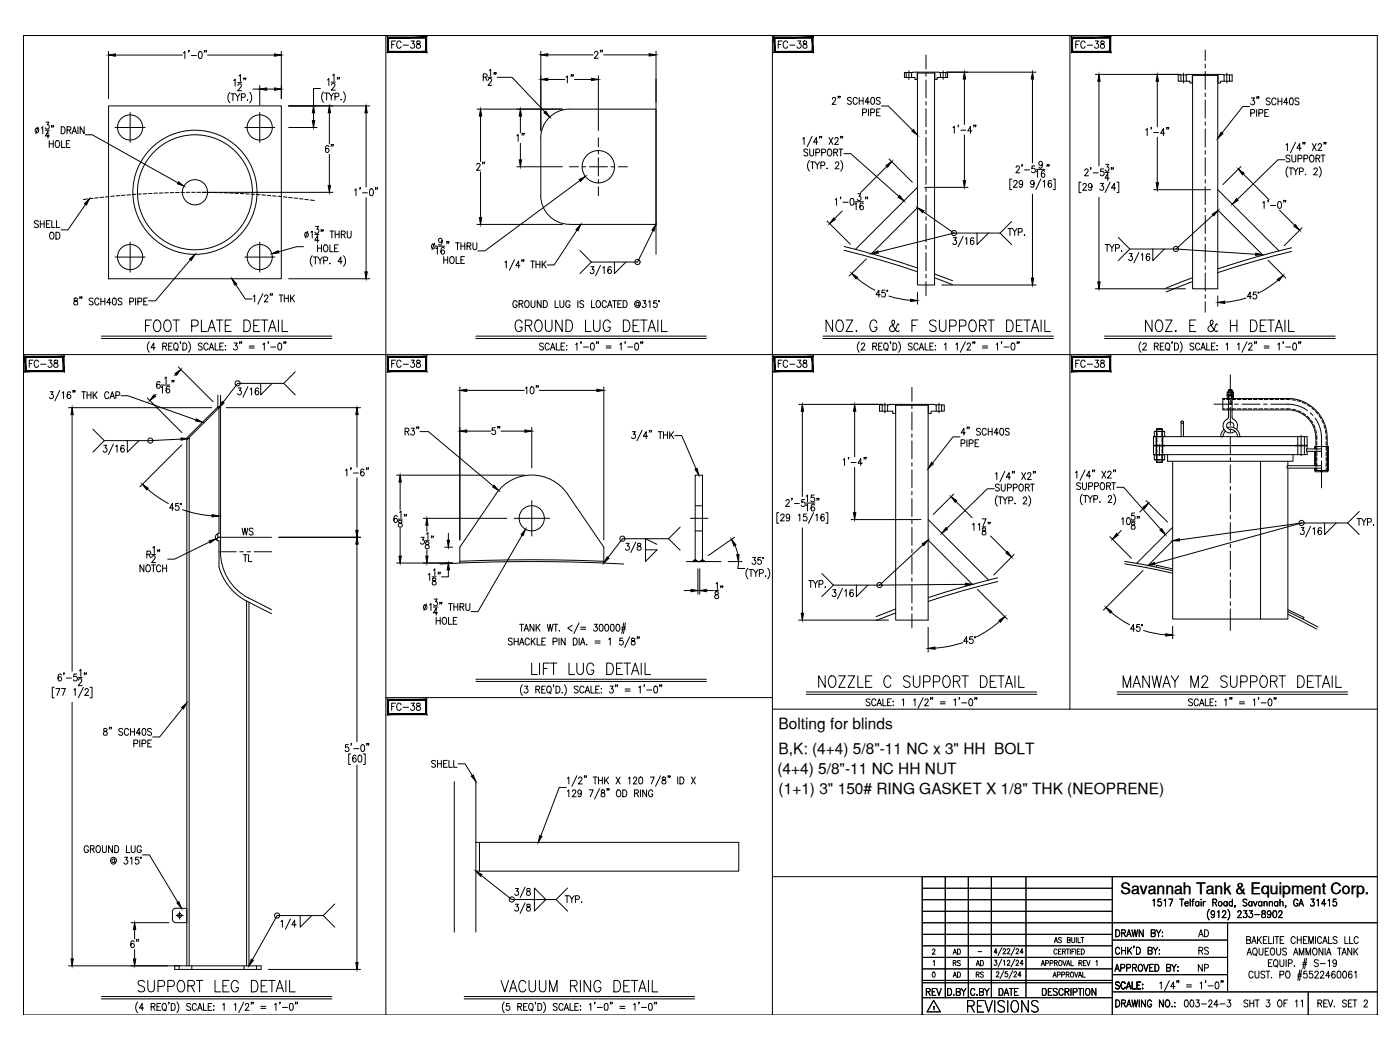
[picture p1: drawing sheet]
<svg xmlns="http://www.w3.org/2000/svg" width="610mm" height="457mm" viewBox="0 0 610 457" stroke-linecap="round" stroke-linejoin="round" font-family="sans-serif">
<defs><g id="words">
<g font-size="9.3">
<text x="62.4" y="145.7">FOOT PLATE DETAIL</text>
<text x="223.3" y="145.7">GROUND LUG DETAIL</text>
<text x="358.8" y="145.7">NOZ. G &amp; F SUPPORT DETAIL</text>
<text x="497.8" y="145.7">NOZ. E &amp; H DETAIL</text>
<text x="420.5" y="442">REVISIONS</text>
</g>
<g font-size="8.8">
<text x="230.7" y="294.9">LIFT LUG DETAIL</text>
<text x="355.6" y="300.6">NOZZLE C SUPPORT DETAIL</text>
<text x="488.2" y="300.6">MANWAY M2 SUPPORT DETAIL</text>
<text x="59.3" y="433.2">SUPPORT LEG DETAIL</text>
<text x="217.3" y="433.2">VACUUM RING DETAIL</text>
</g>
<text font-size="7.9" x="271.3" y="241.7">3/8</text>
<g font-size="7.1">
<text x="257.9" y="26.5">2&quot;</text>
<text x="140.8" y="67.7">6&quot;</text>
<text x="212.4" y="75.5" transform="rotate(-90 212.4 75.5)">2&quot;</text>
<text x="213.1" y="190.5">5&quot;</text>
<text x="316.1" y="261.8" transform="rotate(-90 316.1 261.8)">18&quot;</text>
<text x="56.1" y="413.8">6&quot;</text>
</g>
<text font-size="6.9" x="487.9" y="389.3">Savannah Tank &amp; Equipment Corp.</text>
<g font-size="6.7">
<text x="339" y="317.4">Bolting for blinds</text>
<text x="339" y="328.4">B,K: (4+4) 5/8&quot;-11 NC x 3&quot; HH BOLT</text>
<text x="338.5" y="337">(4+4) 5/8&quot;-11 NC HH NUT</text>
<text x="339" y="345.8">(1+1) 3&quot; 150# RING GASKET X 1/8&quot; THK (NEOPRENE)</text>
</g>
<g font-size="6.6">
<text x="169.7" y="22.2">FC-38</text>
<text x="338" y="22.2">FC-38</text>
<text x="467.4" y="22.2">FC-38</text>
<text x="250.8" y="37.4" transform="rotate(-90 250.8 37.4)">1&quot;</text>
<text x="229.3" y="62.8" transform="rotate(-90 229.3 62.8)">1&quot;</text>
<text x="12" y="161.2">FC-38</text>
<text x="169.7" y="161.2">FC-38</text>
<text x="338" y="161.2">FC-38</text>
<text x="467.4" y="161.2">FC-38</text>
<text x="104.4" y="234.2">WS</text>
<text x="105.1" y="245.9">TL</text>
<text x="491.4" y="276.2">45°</text>
<text x="169.7" y="310.4">FC-38</text>
<text x="187" y="335.5">SHELL</text>
<text x="245.2" y="394.4">TYP.</text>
<text x="485.1" y="409.2">DRAWN BY:</text>
<text x="521.1" y="409.2">AD</text>
<text x="542.2" y="417.3">AQUEOUS AMMONIA TANK</text>
</g>
<g font-size="6.2">
<text x="438.1" y="103.7">TYP.</text>
<text x="380.6" y="130.5">45°</text>
<text x="73" y="223.3">45°</text>
<text x="521.1" y="416.6">RS</text>
<text x="484.7" y="424">APPROVED BY:</text>
<text x="521.1" y="424">NP</text>
<text x="484.7" y="431.8">SCALE:</text>
<text x="402.5" y="434.6">REV</text>
<text x="411.7" y="434.6">D.BY</text>
<text x="421.9" y="434.6">C.BY</text>
<text x="434.3" y="434.6">DATE</text>
<text x="453" y="434.6">DESCRIPTION</text>
<text x="485.1" y="439.6">DRAWING NO.:</text>
<text x="514.7" y="439.6">003-24-3</text>
<text x="540.8" y="439.6">SHT 3 OF 11</text>
<text x="572.9" y="439.6">REV. SET 2</text>
</g>
<g font-size="5.7">
<text x="414.2" y="426.9">AD</text>
<text x="424" y="426.9">RS</text>
</g>
<g font-size="5.3">
<text x="414.2" y="416.6">AD</text>
<text x="414.2" y="421.6">RS</text>
<text x="424" y="421.6">AD</text>
</g>
<text font-size="2.6" x="425.1" y="415.6">-</text>
</g></defs>
<!-- layer: 0 -->
<g fill="none" stroke="#000" stroke-width=".44">
<path d="M10.2 15.5h589.5v426.4h-589.5zM168 15.5v426.4M336.3 15.5v426.4M465.9 15.5v293.3h-129.6M599.7 15.5h-589.5v426.4M10.2 154.4h589.5M168 303.8h168.3M465.9 308.8h133.8M336.3 381.7h263.4M401.6 386.8h82.7M401.6 391.8h82.7M401.6 396.8h82.7"/>
<path d="M401.6 381.7v60.2M411.6 381.7v52.7M421.6 381.7v52.7M431.7 381.7v52.7M446.7 381.7v52.7M484.3 381.7v60.2M401.6 406.8h82.7M401.6 411.8h82.7M401.6 416.9h132.9M401.6 401.8h198.1M484.3 409.3h50.2M534.5 401.8v30.1"/>
<path d="M401.6 421.9h82.7M401.6 427.9h82.7M401.6 426.9h82.7M401.6 434.4h82.7M484.3 431.9h115.4M484.3 424.4h50.2M569.6 431.9v10"/>
</g>
<!-- layer: TEXT -->
<g fill="none" stroke="#000" stroke-width=".44">
<path d="M502 392.1l.6-.6v3M505.5 391.5h-1.2l-.1 1.3a.93 .93 0 0 1 1.4 .1 .93 .93 0 0 1-.2 1.3 .93 .93 0 0 1-1.3-.2M506.9 392.1l.6-.6v3M509 391.5h1.7l-1.3 3M513.7 391.5h1.7M514.5 391.5v3M515.9 393.4h1.4v-.6a.85 .85 0 0 0-1.2 .2 .85 .85 0 0 0 .1 1.1 .85 .85 0 0 0 1.1 0M518.2 391.5v3M519 392.5h.8M519.9 391.5l-.5 .2-.1 .4v2.4M522 393a.86 .86 0 0 0-1.2-.1 .86 .86 0 0 0 0 1.2 .86 .86 0 0 0 1.2 0M522 392.5v2"/>
<path d="M523 391.5v.3zM523 392.7v1.8M523.9 392.5v2M524.9 392.5l-.6 .2-.4 .7M526.6 396a3.5 3.5 0 0 0 0 4.6M528.1 393l1.4-.2 .2-1-1.6-.3v3M528.9 397.6a.85 .85 0 0 1-1.4 .5 .85 .85 0 0 1 .2-1.4l.3-.1a1.74 1.74 0 0 1 .1 3l-.7-.5M528.9 393l.9 1.5M530.1 397.1l.6-.5v3M532.3 397.3l.5-.7 .7 .1 .3 .4-.4 1-1.2 1.5h1.7M534.3 393a.86 .86 0 0 0-1.2-.1 .86 .86 0 0 0 0 1.2 .86 .86 0 0 0 1.2 0M534.3 392.5v2"/>
<path d="M534.6 396a3.5 3.5 0 0 1 0 4.6M536.6 393a.93 .93 0 0 0-1.5 .3 .93 .93 0 0 0 1 1.2l.5-.4M536.6 391.5v3M537.8 394.4h-.2h.2l-.2 .7M539 397.3l.5-.7 .7 .1 .3 .4-.4 1-1.2 1.5h1.7M541.6 396.6h1.3l-.8 1.1a.92 .92 0 0 1 .8 1.4 .92 .92 0 0 1-1.6-.1M543 391.9l-.6-.4-1.1 .4 .2 .8 1.3 .7 .2 .7-.6 .4-1.1-.4M544 396.6h1.3l-.7 1.1a.91 .91 0 0 1 .7 1.4 .91 .91 0 0 1-1.5-.1M545.2 393a.86 .86 0 0 0-1.3-.1 .86 .86 0 0 0 0 1.2 .86 .86 0 0 0 1.3 0M545.2 392.5v2M545.9 392.5l.7 2 .8-2M546.3 398.2h2.2"/>
<path d="M549.4 393a.86 .86 0 0 0-1.2-.1 .86 .86 0 0 0 0 1.2 .86 .86 0 0 0 1.2 0M549.4 392.5v2M549.6 396.7v.9a1.09 1.09 0 0 1 1.3 .6 1.09 1.09 0 0 1-.5 1.4 .97 .97 0 0 1-1.1-1.1 .97 .97 0 0 1 1.3-.8l.4-.4-.2-.6zM550.4 393.1l.6-.6 .6 .2 .1 1.8M550.4 392.5v2M552.7 393.1l.6-.6 .6 .2 .1 1.8M552.7 392.5v2M553.4 397.6a.8 .8 0 0 1-.9 .8 .8 .8 0 0 1-.7-1l.7-.8a1.65 1.65 0 0 1 .9 1.5 1.65 1.65 0 0 1-1 1.5l-.5-.5M554.6 396.7l.6-.1a1.84 1.84 0 0 1 0 3h-.2a2.1 2.1 0 0 1-.4-2.9zM556.4 393a.86 .86 0 0 0-1.3-.1 .86 .86 0 0 0 0 1.2 .86 .86 0 0 0 1.3 0M556.4 392.5v2M556.8 397.3l.2-.6a.85 .85 0 0 1 1.2 .2 .85 .85 0 0 1-.3 1.2l-1.2 1.5h1.7"/>
<path d="M557.3 393.1l.6-.6 .6 .2 .2 1.8M557.3 391.5v3M559.9 394.4h-.3h.3l-.3 .7M565.1 392.2a.93 .93 0 0 0-1.1-.7 .93 .93 0 0 0-.7 1.2v.7a.94 .94 0 0 0 .9 1.1 .94 .94 0 0 0 .9-1.1h-.6M565.6 394.5l1-3 .9 3M566 393.5h1.2M570.9 391.5h1.3l-.7 1.2a.93 .93 0 0 1 .7 1.4 .93 .93 0 0 1-1.6-.1M573.4 392.1l.6-.6v3M577.3 393.5h-1.8l1.2-2v3M578.3 392.1l.6-.6v3M581.8 391.5h-1.2l-.1 1.3a.93 .93 0 0 1 1.4 .1 .93 .93 0 0 1-.2 1.3 .93 .93 0 0 1-1.3-.2M406 413.8l.4-.6 .7 .5-1.2 1.8h1.3"/>
<path d="M406.3 418.7l.5-.5v2.3M433 418.1h1l-.5 .8a.68 .68 0 0 1 .5 1.1 .68 .68 0 0 1-1.2-.1M434.2 414.6h-1.4l.9-1.5v2.2M436.2 417.6l-1.6 3.5M436.2 412.6l-1.6 3.5M436.8 413.6l.3-.5 .8 .4-1.2 1.8h1.3M437 418.5l.4-.4v2.2M438.6 418.6l.2-.4 .5-.1 .4 .6-1.2 1.6h1.3M438.6 413.6l.1-.3a.56 .56 0 0 1 .7-.1 .56 .56 0 0 1 .2 .7l-1.1 1.4h1.3M441.9 412.6l-1.6 3.5M441.9 417.6l-1.6 3.5M442.5 418.6l.1-.4 .6-.1 .3 .6-1.2 1.6h1.3"/>
<path d="M442.5 413.6l.3-.5 .7 .4-1.2 1.8h1.3M445.5 419.6h-1.3l.9-1.5v2.2M445.5 414.6h-1.3l.9-1.5v2.2M453.6 419.7h1M455.3 419.4l1.1-.1v-.9l-1.1-.2v2.3M457.2 419.4l1.1-.1 .1-.8-1.2-.3v2.3M459.1 410.5l.7-2.3 .7 2.3M459.1 419.3l1.1-.1v-.8l-1.1-.2v2.3M459.3 409.7h1M459.8 419.3l.6 1.2M460.3 413.8a.71 .71 0 0 0-.9-.6 .71 .71 0 0 0-.5 .9v.5a.72 .72 0 0 0 .5 .9 .72 .72 0 0 0 .9-.5M460.9 414.3h.7"/>
<path d="M461.1 418.6l.2-.2a1.13 1.13 0 0 1 1.2 .8 1.13 1.13 0 0 1-.6 1.3 1.2 1.2 0 0 1-.8-1.9zM462.1 413.2h-1.2v2.3h1.2M462.2 408.5l-.5-.3-.8 .3 .2 .6 .9 .4a.65 .65 0 0 1-.2 1 .65 .65 0 0 1-.9-.4M462.6 414.3l1.1-.1v-.9l-1.1-.1v2.3M462.8 418.2l.7 2.3 .8-2.3M463.3 414.3l.6 1.2M464.3 413.2h1.3M464.7 419.7h.9M464.8 409.3l1.1-.1v-.8l-1.1-.2v2.3l1.1-.2 .1-.6-.4-.4M464.9 413.2v2.3M466 413.2v2.3M466.3 418.2v2.3h1.1"/>
<path d="M466.7 408.2v1.6l.5 .7 .7-.4v-1.9M466.8 414.3h.7M467.9 413.2h-1.1v2.3M468.4 413.2v2.3M468.7 408.2v2.3M469.1 414.3h.8M469.4 408.2v2.3h1.1M469.8 419.3l1.2-.2v-.6l-1.2-.3v2.3M470.3 413.2h-1.2v2.3h1.2M470.5 419.3l.6 1.2M470.7 408.2h1.3M470.9 413.2a1.14 1.14 0 0 1 1.3 1.2 1.14 1.14 0 0 1-1.3 1.1z"/>
<path d="M471.3 408.2v2.3M471.7 419.3h.8M472.9 418.2h-1.2v2.3h1.2M473.2 418.2l.7 2.3 .8-2.3M477.2 418.7l.5-.5v2.3M487.5 413.2a.93 .93 0 0 0-1.1-.7 .93 .93 0 0 0-.7 1.1v.7a.93 .93 0 0 0 .7 1.2 .93 .93 0 0 0 1.1-.7M488.4 412.5v3M488.4 413.9h1.7M490.1 412.5v3M491.1 412.5v3M491.7 413.8l1.1 1.7M492.8 412.5l-1.7 2"/>
<path d="M493.8 412l-.2 .8M494.9 412.5a1.52 1.52 0 0 1 1.7 1.5 1.52 1.52 0 0 1-1.7 1.5zM499.9 413.9l1.5-.1 .2-1-1.7-.3v3l1.7-.3 .1-.7-.7-.6M502.1 412.5l1 1.4v1.6M504.1 412.5l-1 1.4M504.9 413.5h.1M504.9 415.2v.3zM542.8 409.3l1.5-.2 .1-1-1.6-.3v3.1l1.6-.3 .1-.8-.6-.5M545 410.9l1-3.1 1 3.1M547.6 407.8v3.1M548.2 409.1l1.1 1.8M549.3 407.8l-1.7 2"/>
<path d="M550.1 409.3h1M551.7 407.8h-1.6v3.1M552.4 407.8v3.1h1.5M553.9 417.9h-1.6v3h1.6M554.5 407.8v3.1M555 418l.2-.1a1.52 1.52 0 0 1 1.3 1.5 1.52 1.52 0 0 1-1.3 1.5 1.93 1.93 0 0 1-.2-2.9zM555.1 407.8h1.7M556 407.8v3.1M557.3 417.9v2.1l.8 .9 .8-.4 .1-2.6M557.4 409.3h1M559 407.8h-1.6v3.1M560 417.9v3"/>
<path d="M561 419.5l1.4-.2 .2-1.2-1.6-.2v3M564 408.5a.96 .96 0 0 0-1.1-.7 .96 .96 0 0 0-.7 1.2v.7a.96 .96 0 0 0 .7 1.2 .96 .96 0 0 0 1.1-.8M564.9 409.3h1.7M564.9 407.8v3.1M566.6 407.8v3.1M567.5 409.3h1M568.2 417.3l-.9 4.6M568.9 417.3l-.8 4.6M569.2 407.8h-1.7v3.1M569.9 410.9v-3.1l1 3.1 .9-3.1v3.1M572.8 407.8v3.1M574 418.3l-.6-.4-1.1 .4 .2 .7 1.5 1a.93 .93 0 0 1-.7 .9 .93 .93 0 0 1-1-.4"/>
<path d="M575.5 408.5a.94 .94 0 0 0-1.2-.7 .94 .94 0 0 0-.7 1.2v.7a.93 .93 0 0 0 .7 1.2 .93 .93 0 0 0 1.2-.8M576 410.9l.9-3.1 1 3.1M578.3 418.4l.6-.5v3M578.5 407.8v3.1h1.5M581.9 418.9a.81 .81 0 0 1-1.1 .6 .81 .81 0 0 1-.3-1.3 .81 .81 0 0 1 1.3 .1l.1 .6a1.47 1.47 0 0 1-.9 2l-.5-.4M582.2 408.3a.85 .85 0 0 0-1.1-.5 .85 .85 0 0 0-.5 1l1.6 1.2a.92 .92 0 0 1-.7 .9 .92 .92 0 0 1-1-.5M585.6 407.8v3.1h1.5M587.7 407.8v3.1h1.4M591.4 408.5a.94 .94 0 0 0-1.1-.7 .94 .94 0 0 0-.7 1.2v.7a.93 .93 0 0 0 .7 1.2 .93 .93 0 0 0 1.1-.8M406.2 423.4l.3-.1a1.2 1.2 0 0 1 .7 1.1 1.2 1.2 0 0 1-.7 1.1l-.6-1zM406.4 438.5l.3-.3v1.5M406.6 435.6l2.9 5h-5.8z"/>
<path d="M433.9 423.6l.3-.5 .8 .4-1.3 1.9h1.3M437.1 422.7l-1.6 3.4M438.7 423.1h-.9l-.1 1a.7 .7 0 0 1 1 0 .7 .7 0 0 1-.1 1 .7 .7 0 0 1-1-.2M441 422.7l-1.7 3.4M441.5 423.6l.4-.5 .7 .4-1.2 1.9h1.3M444.6 424.6h-1.3l.9-1.5v2.3M453.4 420.5l.7-2.3 .7 2.3M458.5 425.5l.7-2.2 .7 2.2M458.8 424.8h.9M460.4 424.4l1.1-.1 .1-.8-1.2-.2v2.2M462.3 424.4l1.2-.2v-.7l-1.2-.2v2.2M464.3 424.3l1.1-.1v-.7l-1.1-.2v2.2"/>
<path d="M464.4 420.5l.7-2.3 .8 2.3M464.9 424.3l.6 1.2M466.2 423.6l.4-.3a1.08 1.08 0 0 1 1 1.1 1.08 1.08 0 0 1-1.1 1l-.4-.7zM467.9 423.3l.7 2.2 .8-2.2M469.5 425.5l.8-2.2 .7 2.2M469.8 424.8h.9M471.5 423.3v2.2h1.1M505 428.1l.7-.5v3M509.2 427l-2.2 4.6M511.6 429.6h-1.8l1.2-2v3M512.6 427.2h-.3h.3l-.3 .7M513.3 427.2h-.2h.2l-.2 .7"/>
<path d="M516.6 428.9h2.2M516.6 429.7h2.2M522.6 428.1l.6-.5v3M525 427.2h-.2h.2l-.2 .7M526 429.3h2.2M529.4 427.7l.6-.1a1.75 1.75 0 0 1-.2 3 2.22 2.22 0 0 1-.4-2.9zM531.9 427.2h-.3h.3l-.3 .7M532.6 427.2h-.3h.3l-.3 .7M545.6 423.6a.93 .93 0 0 0-1.1-.7 .93 .93 0 0 0-.7 1.1v.7a.93 .93 0 0 0 .7 1.2 .93 .93 0 0 0 1.1-.7M546.5 422.9v2.1l.7 .9 .9-.4 .1-2.6M550.7 423.3l-.6-.4-.8 .1-.2 .9 1.4 .7 .2 .9-.6 .4-1.1-.4M551.2 422.9h1.7"/>
<path d="M552.1 422.9v3M553.7 425.6v.3zM555.6 420.3l.7 .8M557.3 424.4l1.5-.1 .2-.4-.2-.9-1.5-.1v3M560.2 423l.3-.1a1.52 1.52 0 0 1 1.2 1.5 1.52 1.52 0 0 1-1.2 1.5 1.97 1.97 0 0 1-.3-2.9zM563.5 420.7h.3zM565 425h1.7M565.1 424.2h1.7M566 422.3l-.9 4.6M566.7 422.3l-.8 4.6M567.2 420h1.7M569 422.9h-1.2l-.1 1.3a.93 .93 0 0 1 1.3 0 .93 .93 0 0 1-.1 1.4 .93 .93 0 0 1-1.4-.3"/>
<path d="M571.4 422.9h-1.2l-.1 1.3a.93 .93 0 0 1 1.4 0 .93 .93 0 0 1-.2 1.4 .93 .93 0 0 1-1.3-.3M572.5 423.6l.6-.7 .7 .1 .2 .5-.4 .9-1.2 1.5h1.8M575 423.6l.2-.6a.85 .85 0 0 1 1.2 .3 .85 .85 0 0 1-.3 1.1l-1.2 1.5h1.7M579.1 424.9h-1.8l1.2-2v3M581.3 423.3l-.7-.4a1.74 1.74 0 0 0 .1 3 .87 .87 0 0 0 .7-1.3 .87 .87 0 0 0-1.4-.2l-.1 .5M582.5 423l.7-.1a1.91 1.91 0 0 1 0 3h-.3a2.19 2.19 0 0 1-.4-2.9zM585 423l.6-.1a1.91 1.91 0 0 1 0 3h-.3a2.13 2.13 0 0 1-.3-2.9zM588.6 423.3l-.7-.4a1.74 1.74 0 0 0 .1 3 .88 .88 0 0 0 .7-1.3 .88 .88 0 0 0-1.4-.2l-.1 .5M589.9 423.5l.6-.6v3"/>
<circle cx="531.3" cy="393.4" r=".94"/>
</g>
<!-- layer: SHOP TAG -->
<path d="M401.6 441.9h.1M599.7 441.9h.1" fill="none" stroke="#000" stroke-width=".44"/>
<!-- layer: DIM -->
<g fill="none" stroke="#000" stroke-width=".44">
<path d="M47.3 22.4v20.6M50.3 24h29.1M79.9 23l.6-.5v3M82.3 22h-.2h.2l-.2 .7M83.3 24.2h2.2M86.7 22.6l.6-.1a1.95 1.95 0 0 1 0 3h-.2a2.15 2.15 0 0 1-.4-2.9zM89.1 22h-.2h.2l-.2 .7M89.9 22h-.3h.3l-.3 .7M90.4 24h29.1M101.8 35.1l.6-.6v3M103.5 36h1.7M103.6 37.2l.5-.7 .7 .1 .3 .5-.4 1-1.2 1.4h1.7"/>
<path d="M104 33.1l.7-.6v3M106.3 34.1h-.2h.2l-.2 .7M107 34.1h-.2h.2l-.2 .7M110.1 38.8h3M113.1 37.2v8.7M116.1 38.8h3.4M122.5 22.4v20.6M139.5 38.5h-3v7.6M140.9 40a3.5 3.5 0 0 0 0 4.5M142.6 34.8l.6-.6v3.1M144.3 35.7h1.7M144.4 37l.5-.7 .7 .1 .3 .4-.4 1-1.2 1.5h1.7"/>
<path d="M144.8 32.8l.6-.6v3M147.1 33.8h-.3h.3l-.3 .7M147.8 33.8h-.2h.2l-.2 .7M149.5 40a3.5 3.5 0 0 1 0 4.5M210.4 33.6l1.5-.1 .1-1.1-1.6-.3v3.1M211.3 33.6l.8 1.6M212.5 33.7h1.7M212.6 34.9l.5-.7h.5l.5 .5-.4 1-1.2 1.5h1.7M213 30.7l.6-.5v3M215.3 31.7h-.3h.3l-.3 .7M216 31.7h-.2h.2l-.2 .7M216.5 33.7h6.5l14.3 15.1"/>
<path d="M235.5 22.3v34.7M238.5 23.9h19.8M238.5 34.6h7.4M250.1 34.6h7.4M260.5 33v23.9M262.8 23.9h19.8M285.7 22.3v22.1M412.1 31.4h39M419.9 34.4v19.8M449.6 34.4v36.5M477 32.4h36.8M478.5 35.4v36.9"/>
<path d="M503.9 35.4v19.8M16.7 55.3l-1.1 2.9M18 55.8l.6-.6v3M19.7 56.7h1.8M20 53.2h1.3l-.7 1.1a.91 .91 0 0 1 .7 1.4 .91 .91 0 0 1-1.5-.1M21.5 59.2h-1.8l1.2-2v3M22.6 54.8h-.2h.2l-.2 .7M23.4 54.8h-.3h.3l-.3 .7M26.7 55.2a1.54 1.54 0 0 1 1.7 1.5 1.54 1.54 0 0 1-1.7 1.5zM29.2 56.6l1.5-.1 .1-1-1.6-.3v3M30 56.6l.9 1.6M31.4 58.2l1-3 .9 3"/>
<path d="M31.8 57.2h1.2M33.9 55.2v3M36.6 55.2v3l-1.7-3v3M37.2 58.7h3l37.3 20.9M100.1 40.2a3.5 3.5 0 0 0 0 4.6M100.6 40.8h1.7M101.4 40.8v3M102.5 40.8l1 1.4v1.6M104.5 40.8l-1 1.4M105.1 42.4l1.4-.2 .2-1.1-1.6-.3v3M107.6 43.7h.3zM108.7 40.2a3.5 3.5 0 0 1 0 4.6"/>
<path d="M125.7 46.1h35.3M125.7 55.5h12.4M136.5 49.1v3.4M141.3 40.5h1.8M142.2 40.5v3.1M143.3 40.5l1 1.5v1.6M143.4 49.1v13.5M145.2 40.5l-.9 1.5M145.9 42.1l1.4-.1 .1-1.2-1.5-.3v3.1M148.5 43.3v.3zM159.4 49.1v32.3M207.7 47.5h37.2"/>
<path d="M209.2 50.6v19.7M226.6 50.6v7.2M353.6 59.3l-2.1 4.6M357.1 59.5h-.3h.3l-.3 .7M357.8 59.5l-.2 .7M361 59.9l1.7 3M362.4 43.2l.3-.6a.85 .85 0 0 1 1.1 .2 .85 .85 0 0 1-.3 1.2l-1.2 1.4h1.7M362.7 59.9l-1.7 3M365.1 42h-.2h.2l-.2 .7M365.8 42l-.2 .7M366.2 59.5h-.2h.2l-.2 .7M366.9 59.5h-.2h.2l-.2 .7"/>
<path d="M370.7 42.9l-.6-.5-1.1 .5 .3 .7 1.2 .5 .2 .9-.6 .4-1.1-.4M373.3 43.2a.93 .93 0 0 0-1.1-.8 .93 .93 0 0 0-.7 1.2v.7a.93 .93 0 0 0 .7 1.1 .93 .93 0 0 0 1.1-.7M374.1 42.4v3M374.1 43.9h1.7M375.6 49l1.4-.1 .2-1.2-1.6-.3v3M375.8 42.4v3M378.1 47.4v3M378.5 44.4h-1.8l1.2-2v3M379.1 49l1.5-.1 .1-1.2-1.6-.3v3M379.5 42.6l.6-.2a1.91 1.91 0 0 1 0 3h-.3a2.15 2.15 0 0 1-.3-2.8zM381.7 48.9h1M383.3 42.9l-.6-.5-.9 .2v1l1.2 .5 .3 .9-.6 .4-1.1-.4"/>
<path d="M383.3 47.4h-1.6v3h1.6M383.8 46.2h3l10.6 10.5M414.9 55.6l.6-.6v3M417.4 54.6h-.3h.3l-.3 .7M418.4 56.7h2.1M419.9 58.8v19.8M423.2 57h-1.8l1.2-2v3M424.2 54.6h-.2h.2l-.2 .7M424.9 54.6h-.2h.2l-.2 .7M498.9 56.6l.6-.6v3M501.4 55.6h-.3h.3l-.3 .7M502.4 57.7h2.1"/>
<path d="M503.9 59.8v19.8M507.2 58h-1.8l1.2-2v3M508.2 55.6h-.3h.3l-.3 .7M508.9 55.6h-.2h.2l-.2 .7M544.1 46.4h-3l-9 11.5M544.6 49.2l1.5-.1 .2-.4-.2-.9-1.5-.1v3M544.9 42.6h1.3l-.7 1.2a.93 .93 0 0 1 .7 1.4 .93 .93 0 0 1-1.6-.1M547.2 47.7v3M547.4 42.2h-.2h.2l-.2 .7M548.2 42.2h-.3h.3l-.3 .7M548.2 49.2l1.4-.1v-1.3l-1.4-.1v3M550.7 49.1h1"/>
<path d="M552.3 47.7h-1.6v3h1.6M553 43.1l-.6-.5-1.1 .5 .3 .7 1.3 .7 .1 .7-.6 .4-1.1-.4M555.6 43.4a.96 .96 0 0 0-1.1-.7 .96 .96 0 0 0-.8 1.1v.7a.96 .96 0 0 0 .8 1.1 .96 .96 0 0 0 1.1-.6M556.5 42.6v3M556.5 44.1h1.7M558.2 42.6v3M560.8 44.7h-1.8l1.2-2.1v3M561.8 42.8l.4-.2a1.75 1.75 0 0 1 .2 3h-.2a2.15 2.15 0 0 1-.4-2.8zM565.6 43.1l-.6-.5a.81 .81 0 0 0-1.1 .8l1.7 1.4v.4l-.6 .4-1.1-.4M21.4 61.2v3M21.4 62.6h1.8M23.2 61.2v3"/>
<path d="M24.5 61.4l.3-.2a1.52 1.52 0 0 1 1.2 1.5 1.52 1.52 0 0 1-1.2 1.5 1.97 1.97 0 0 1-.3-2.8zM26.8 61.2v3h1.5M28.9 62.6h1M30.5 61.2h-1.6v3h1.6M143.4 67.2v13.5M209.2 74.9v19.8M225 72.6h19.9M226.6 62.4v7.2M252.5 78.6l-41.4 30.6h-3M349.5 60.5l.6-.6v3M351.7 65.3l-.6-.4-1.1 .4 .3 .8 1.2 .5v1.2l-.9 .1-.6-.4M352.5 69.9a3.5 3.5 0 0 0 0 4.6"/>
<path d="M352.6 64.9l.1 2.6 .6 .4 .8-.4 .2-2.6M353 70.5h1.7M353.8 70.5v3M354.9 70.5l1 1.4v1.6M355.2 66.5l1.5-.1 .2-.5-.2-.9-1.5-.1v3M356.1 61.9h-1.8l1.2-2v3M356.9 70.5l-1 1.4M357.4 72.1l1.5-.2v-1.3l-1.5-.1v3M357.8 66.5l1.5-.1 .2-.5-.2-.9-1.5-.1v3M360.2 73.2v.3zM360.7 65l.3-.1a1.52 1.52 0 0 1 1.2 1.5 1.52 1.52 0 0 1-1.2 1.5 1.97 1.97 0 0 1-.3-2.9zM363 66.4l1.5-.2v-1.2l-1.5-.1v3"/>
<path d="M363.5 60.6l.3-.6 .7-.1 .5 .9-1.6 2.1h1.7M363.8 71.2l.5-.7 .7 .1 .2 .4-.3 1.1-1.3 1.4h1.8M363.9 66.4l.8 1.5M365.2 64.9h1.7M366.1 69.9a3.5 3.5 0 0 1 0 4.6M366.1 64.9v3M367.4 66.9h3l21 18.6M386.1 72.5l-11.3 11.3M387.1 69.2l10.2 10.2M440.5 77.9h-.8v4.7h.8M441.4 79.3l.5-.8 .7 .2 .3 .4-.4 1-1.2 1.4h1.7M442.5 73l.2-.6a.85 .85 0 0 1 1.1 .2 .85 .85 0 0 1-.2 1.2l-1.3 1.4h1.7"/>
<path d="M445.1 71.8h-.2h.2l-.2 .7M445.3 79.6a.8 .8 0 0 1-.9 .8 .8 .8 0 0 1-.7-1l.7-.9a1.74 1.74 0 0 1 .2 3l-.7-.4M446.1 74h2.2M450.3 79.6a.8 .8 0 0 1-.9 .8 .8 .8 0 0 1-.7-1l.7-.9a1.74 1.74 0 0 1 .2 3l-.8-.4M450.6 72.2h-1.2l-.1 1.3a.94 .94 0 0 1 1.3 .1 .94 .94 0 0 1-.1 1.3 .94 .94 0 0 1-1.4-.2M451.2 74.8l.6-.6v3M451.2 73.8h3.8M453.2 77.9l-2.2 4.7M453.9 71.2a.8 .8 0 0 1-.9 .9 .8 .8 0 0 1-.7-1l.7-.9a1.64 1.64 0 0 1 1 1.6 1.64 1.64 0 0 1-1.1 1.5l-.5-.5M454.2 79.1l.6-.6v3M454.9 74.7l-.8-.5a1.73 1.73 0 0 0 .2 3 .85 .85 0 0 0 .7-1.2 .85 .85 0 0 0-1.5-.2l-.1 .5M456.1 71.8h-.3h.3l-.3 .7"/>
<path d="M456.8 71.8l-.2 .7M457.9 79l-.8-.5a1.72 1.72 0 0 0 .1 3 .86 .86 0 0 0 .9-.8 .86 .86 0 0 0-.8-.9 .86 .86 0 0 0-.9 .7M458.6 77.9h.8v4.7h-.8M470.7 79.3h-.9v4.6h.9M472.3 74.3l.5-.8h.5l.5 .6-.4 1.1-1.1 1.4h1.6M475.1 73.1h-.3h.3l-.3 .7M476 75.3h2.2M479.1 79.9h1.4l-.8 1.1a.93 .93 0 0 1 .8 1.4 .93 .93 0 0 1-1.6-.1M480.5 73.5h-1.2l-.1 1.4a.93 .93 0 0 1 1.4 0 .93 .93 0 0 1-.2 1.4 .93 .93 0 0 1-1.3-.3M481.1 75.1h1.9M481.4 71.6h1.4l-.8 1.1a.92 .92 0 0 1 .8 1.4 .92 .92 0 0 1-1.6-.1M483 77.6h-1.9l1.2-2v3"/>
<path d="M483.4 79.3l-2.2 4.6M484.1 73.1h-.3h.3l-.3 .7M484.8 73.1h-.3h.3l-.3 .7M486.3 79.3h.9v4.6h-.9M540.3 72.5l-7.8 7.9M541.3 75.7l11.3 11.3M559.5 69.6h-3l-17.7 17.2M560 63.1l.6-.6v3M560.8 72.6a3.5 3.5 0 0 0 0 4.5M561.3 73.1h1.7M561.7 68l-.6-.5-1.1 .5 .2 .7 1.3 .7 .2 .7-.6 .4-1.1-.4M562.1 73.1v3"/>
<path d="M562.5 67.5v2.2l.7 .8 .9-.4 .1-2.6M563.2 73.1l1 1.5v1.5M564.1 61.9l-2.2 4.6M565.2 69.1l1.5-.1 .1-1.2-1.6-.3v3M565.2 73.1l-1 1.5M565.8 74.7l1.5-.1 .1-1.2-1.6-.3v3M566.5 64.5h-1.8l1.2-2v3M567.5 62.1h-.2h.2l-.2 .7M567.8 69.1l1.4-.1 .1-1.2-1.5-.3v3M568.2 62.1l-.2 .7M568.4 76h.2zM570.4 68l.5-.5a1.52 1.52 0 0 1 1.3 1.5 1.52 1.52 0 0 1-1.3 1.5l-.7-1.1z"/>
<path d="M571.4 62.5l1.7 3M572.1 73.8l.3-.5 .7-.2 .5 .9-1.6 2.1h1.7M573 69l1.4-.2 .2-1-1.6-.3v3M573.1 62.5l-1.7 3M573.9 69l.8 1.5M574 63.3l.2-.6a.85 .85 0 0 1 1.2 .2 .85 .85 0 0 1-.3 1.2l-1.2 1.4h1.6M574.4 72.6a3.5 3.5 0 0 1 0 4.5M575.2 67.5h1.7M576.1 67.5v3M576.7 62.1h-.3h.3l-.3 .7M577.4 62.1l-.2 .7M16.7 96.5l-.6-.4a.81 .81 0 0 0-1.1 .7l1.7 1.4v.5l-.6 .4-1.1-.4"/>
<path d="M17.6 96.1v3M17.6 97.5h1.6M19.2 96.1v3M20.2 97.5h1M21.8 96.1h-1.6v3h1.6M22.5 96.1v3h1.5M24.6 96.1v3h1.5M37.2 89l-7.6 11.1h-3M88 83.7h57M137.4 98.6h1.3l-.7 1.2a.91 .91 0 0 1 .7 1.4 .91 .91 0 0 1-1.6-.2M154.4 82.8l.6-.6v3M156.9 81.8h-.3h.3l-.3 .7"/>
<path d="M157.8 84h2.2M159.4 86v32.4M161.2 82.4l.7-.2a1.91 1.91 0 0 1 0 3h-.3a2.19 2.19 0 0 1-.4-2.8zM163.7 81.8h-.3h.3l-.3 .7M164.4 81.8h-.2h.2l-.2 .7M207.7 97.7h37.2M360.1 96.2l10.2 10.2M363.7 86.9l.6-.5v3M366.1 85.9l-.2 .7M366.7 91.9l-3.3 3.3M367.1 88.1h2.2M370.5 86.5l.6-.1a1.73 1.73 0 0 1-.2 3 2.1 2.1 0 0 1-.4-2.9z"/>
<path d="M372.2 88.9l.6-.5v3M372.2 87.9h3.8M373.5 84.3h1.3l-.7 1.2a.91 .91 0 0 1 .7 1.4 .91 .91 0 0 1-1.6-.1M375.9 88.8l-.8-.4a1.74 1.74 0 0 0 .1 3 .86 .86 0 0 0 .9-.8 .86 .86 0 0 0-.8-.9 .86 .86 0 0 0-.9 .7M377 85.9l-.2 .7M377.8 85.9h-.2h.2l-.2 .7M402 92.2l13.4 9.3M402.6 81.6h18.9M440.5 96.4l-5 5.1M449.6 84.6v36.5M471.6 80.6l.2-.6 .8-.1 .4 .8-1.5 2.2h1.6M475.5 80.9a.86 .86 0 0 1-1.2 .8 .86 .86 0 0 1-.3-1.4l.6-.4a1.65 1.65 0 0 1 .9 1.5 1.65 1.65 0 0 1-1 1.5l-.5-.5"/>
<path d="M478.5 85.9v36.8M485.8 81.9h-1.8l1.2-2v3M502.4 82.6h24.7M528.2 93.7l-16.2 14.7M549.9 88.3l.5-.6v3M552.3 87.3l-.2 .7M553.2 89.5h2.2M556.7 87.9l.4-.2a1.73 1.73 0 0 1 .2 3h-.2a2.04 2.04 0 0 1-.4-2.8zM557.1 91.5l6.6 6.6M559.1 87.3h-.2h.2l-.2 .7M559.8 87.3h-.2h.2l-.2 .7M567 99.2l-7.9 7.8"/>
<path d="M22 101.2l.3-.1a1.52 1.52 0 0 1 1.3 1.5 1.52 1.52 0 0 1-1.3 1.5 1.97 1.97 0 0 1-.3-2.9zM24.4 101.1a1.52 1.52 0 0 1 1.7 1.5 1.52 1.52 0 0 1-1.7 1.5zM82.9 113.1l-15.2 17.9h-3M132.2 107.4h-3.1l-7.8 2.3M134 100.7l-1.1 2.9M135.4 101.1l.6-.5v3M136 111.4a3.5 3.5 0 0 0 0 4.5M136.5 111.9h1.7M137.1 102.1h1.8M137.3 111.9v3M138.3 106.6v3M138.3 108h1.7"/>
<path d="M138.4 111.9l1 1.4v1.6M138.9 104.6h-1.8l1.2-2v3M140 100.2h-.3h.3l-.3 .7M140 106.6v3M140.4 111.9l-1 1.4M140.7 100.2l-.2 .7M141 113.5l1.4-.2v-1.2l-1.4-.2v3M141.1 107l.4-.4a1.52 1.52 0 0 1 1.3 1.5 1.52 1.52 0 0 1-1.3 1.5l-.7-1.1zM143.6 106.6v3h1.5M143.6 114.7v.2zM143.6 100.6h1.8M144.5 100.6v3"/>
<path d="M145.7 108h1M146 100.6v3M146 102h1.6M147.3 106.6h-1.6v3h1.6M147.6 100.6v3M148.6 102l1.5-.1 .3-.5-.3-.7-1.5-.1v3M149 113.9h-1.8l1.2-2v3M149.5 102l.9 1.6M149.6 111.4a3.3 3.3 0 0 1 0 4.5M151.2 100.6v2.2l.7 .8 .9-.4 .1-2.6M189.2 105.8l-1.1 2.9M189.9 108.3l.5-.6v3"/>
<path d="M189.9 107.2h3.7M192.5 104.7a.81 .81 0 0 1-1.1 .6 .81 .81 0 0 1-.3-1.2 .81 .81 0 0 1 1.3 .1l.1 .5a1.47 1.47 0 0 1-1 2l-.5-.4M193.2 111.7v3M193.2 113.2h1.7M193.5 108.2l-.5-.5a1.67 1.67 0 0 0-1 1.5 1.67 1.67 0 0 0 .9 1.5 .85 .85 0 0 0 .8-.8 .85 .85 0 0 0-.8-.9 .85 .85 0 0 0-.9 .7M194.7 105.3h-.2h.2l-.2 .7M194.9 111.7v3M195.4 105.3h-.2h.2l-.2 .7M196 112.2l.5-.5a1.52 1.52 0 0 1 1.3 1.5 1.52 1.52 0 0 1-1.3 1.5l-.7-1.1zM198.4 105.7h1.7M198.6 111.7v3h1.5M199.2 105.7v3"/>
<path d="M200.7 105.7v3M200.7 107.2h1.7M200.7 113.2h1M202.3 111.7h-1.6v3h1.6M202.4 105.7v3M203.4 107.2l1.4-.2v-1.2l-1.4-.1v3M204.2 107.2l.8 1.5M205.9 105.7l.1 2.6 .7 .4 .8-.4 .1-2.6M219.9 114.2l.6-.5v3M224 113.1l-2.2 4.6M226.4 115.7h-1.8l1.2-2v3M227.4 113.2h-.3h.3l-.3 .7"/>
<path d="M228.1 113.2l-.2 .7M231.1 113.7h1.7M231.9 113.7v3M233.4 113.7v3M233.4 115.1h1.7M235.1 113.7v3M236.1 113.7v3M236.7 114.9l1.1 1.8M237.8 113.7l-1.7 2M251.2 100.2l-9.9 15.2h-3M252.5 109.1l5 5M257.2 116.1h1.4l-.8 1.1a.91 .91 0 0 1 .8 1.4 .91 .91 0 0 1-1.6-.1"/>
<path d="M261.5 115.5l-2.2 4.6M262.5 116.7l.6-.6v3M266.1 116.6l-.5-.5a1.72 1.72 0 0 0-.1 3 .86 .86 0 0 0 .9-.8 .86 .86 0 0 0-.8-.9 .86 .86 0 0 0-.9 .7M267.5 114.1v5l5.1-5M284.3 100.4l-6.7 13.7h-20.1l-5 5M377.3 112.7l-7.5 7.5M415.1 103.5h1.4l-.8 1.1a.92 .92 0 0 1 .8 1.4 .92 .92 0 0 1-1.6-.1M415.4 101.5h20.1l5 5M415.4 101.5l-33 8.2M419.4 102.9l-2.2 4.6M420.4 104.1l.5-.6v3M424 103.9l-.7-.4a1.74 1.74 0 0 0 .1 3 .88 .88 0 0 0 .7-1.3 .88 .88 0 0 0-1.5-.2v.5"/>
<path d="M425.4 101.5v5l5-5M481.2 106.5h1.7M482.1 106.5v3M483.2 106.5l1 1.4v1.6M485.1 106.5l-.9 1.4M485.7 108l1.5-.1v-1.3l-1.5-.1v3M486.9 103.4l5 5M488.4 109.2v.3zM491.7 110.4h1.3l-.7 1.2a.9 .9 0 0 1 .7 1.4 .9 .9 0 0 1-1.6-.1M495.9 109.9l-2.1 4.5M496.9 111l.6-.6v3.1M500.6 110.9l-.5-.5a1.72 1.72 0 0 0-.2 3.1 .86 .86 0 0 0 .9-.8 .86 .86 0 0 0-.8-.9 .86 .86 0 0 0-.9 .7"/>
<path d="M502 108.4v5.1l5-5.1M512 108.4h-20.1l-5 5.1M512 108.4l34.7 2.3M552.1 113.3l7.7 7.7M32.4 129.9v.9a1.2 1.2 0 0 1 1.2 .5 1.2 1.2 0 0 1 0 1.3 .99 .99 0 0 1-1.5-.6 .99 .99 0 0 1 1.2-1.1l.4-.7a.89 .89 0 0 0-1.3-.3zM34.9 129.3l-.2 .8M35.7 129.3h-.3h.3l-.3 .8M40.5 130.2l-.6-.4a.81 .81 0 0 0-1.1 .7l1.7 1.4v.4l-.6 .5-1.1-.5M43.1 130.5a.93 .93 0 0 0-1.1-.7 .93 .93 0 0 0-.7 1.1v.7a.93 .93 0 0 0 .7 1.2 .93 .93 0 0 0 1.1-.7M43.9 129.8v3M43.9 131.2h1.8M45.7 129.8v3"/>
<path d="M48.3 131.8h-1.8l1.2-2v3M49.3 129.9l.4-.1a1.73 1.73 0 0 1 .2 3h-.2a2.04 2.04 0 0 1-.4-2.9zM53.1 130.2l-.6-.4-1.1 .4 .1 .6 1.6 1.1v.4l-.6 .5-1.1-.5M56.5 131.4l1.4-.2 .2-1.1-1.6-.3v3M59 129.8v3M60 131.4l1.5-.2 .1-1.1-1.6-.3v3M62.6 131.2h1M64.2 129.8h-1.6v3h1.6M102.6 123.9l4.2 6.3h3M110.3 129l.6-.5v3M114.5 127.9l-2.2 4.6M115.2 129.2l.4-.7 .8 .1 .3 .4-.4 1-1.3 1.5h1.7"/>
<path d="M117.8 128l-.2 .7M118.6 128h-.3h.3l-.3 .7M121.5 128.5h1.7M122.4 128.5v3M123.8 128.5v3M123.8 129.9h1.7M125.5 128.5v3M125.7 121.4h35.3M126.5 128.5v3M127.1 129.8l1.1 1.7M128.2 128.5l-1.7 1.9M225.2 131.6a.93 .93 0 0 0-1.2-.7 .93 .93 0 0 0-.7 1.2v.7a.94 .94 0 0 0 .9 1.1 .94 .94 0 0 0 1-1.1h-.7"/>
<path d="M226 132.3l1.5-.1v-1.2l-1.5-.1v3M226.9 132.3l.8 1.6M228.9 131l.3-.1a1.52 1.52 0 0 1 1.2 1.5 1.52 1.52 0 0 1-1.2 1.5 1.97 1.97 0 0 1-.3-2.9zM231.3 130.9v2.1l.7 .9 .8-.4 .1-2.6M235.6 130.9v3l-1.7-3v3M236.6 130.9a1.52 1.52 0 0 1 1.8 1.5 1.52 1.52 0 0 1-1.8 1.5zM241.7 130.9v3h1.5M243.8 130.9v2.1l.7 .9 .9-.4 .1-2.6M248.2 131.6a.93 .93 0 0 0-1.1-.7 .93 .93 0 0 0-.7 1.2v.7a.94 .94 0 0 0 .9 1.1 .94 .94 0 0 0 .9-1.1h-.6M251.6 130.9v3M254.2 131.3l-.6-.4-.9 .1v1.1l1.2 .5 .3 .9-.6 .4-1.1-.4M257.6 130.9v3h1.4"/>
<path d="M260 131l.3-.1a1.52 1.52 0 0 1 1.2 1.5 1.52 1.52 0 0 1-1.2 1.5 1.97 1.97 0 0 1-.3-2.9zM264 131.6a.93 .93 0 0 0-1.1-.7 .93 .93 0 0 0-.7 1.2v.7a.93 .93 0 0 0 .7 1.1 .93 .93 0 0 0 1.1-.7M264.5 133.9l1-3 1 3M264.9 132.9h1.2M266.7 130.9h1.7M267.6 130.9v3M269 132.3h1M270.6 130.9h-1.6v3h1.6M271.3 130.9a1.52 1.52 0 0 1 1.8 1.5 1.52 1.52 0 0 1-1.8 1.5zM278.2 132.1l-.2-.3a.74 .74 0 0 0-1.1 .6 .74 .74 0 0 0 1.1 .6l.2-.2M278.2 131.6l.1 1.6a1.28 1.28 0 0 0 .3-1.7 1.28 1.28 0 0 0-1.6-.5 1.28 1.28 0 0 0-.7 1.6 1.28 1.28 0 0 0 .8 1.2 1.28 1.28 0 0 0 1.4-.3M279.9 130.9h1.3l-.7 1.2a.91 .91 0 0 1 .7 1.4 .91 .91 0 0 1-1.6-.2"/>
<path d="M282.4 131.5l.6-.6v3M285.9 130.9h-1.2l-.1 1.3a.93 .93 0 0 1 1.4 0 .93 .93 0 0 1-.2 1.4 .93 .93 0 0 1-1.3-.3M286.7 130.9h.4v.4h-.4zM373.1 121.1l3.7 2.8 4.1 2.5M387 128.9l4.7 1.2 4.8 .7M399.5 127.2v5.3M410.1 124.1h41M477 125.7h39.2M530.3 128.9v4.4M542.6 129.8l-4.6 1.2-4.8 .6M544.9 129.2h-1.8l1.3-2v3M547 127.2h-1.2l-.1 1.3a.95 .95 0 0 1 1.4 0 .95 .95 0 0 1-.2 1.4 .95 .95 0 0 1-1.4-.3"/>
<path d="M547.8 127.2h.3v.4h-.3zM556.5 122l-3.7 2.8-4.1 2.4M44.1 146.4h100.4M44.1 147.4h100.4M65 148.8a3.5 3.5 0 0 0 0 4.6M67.6 151.4h-1.9l1.3-2v3M70.9 150.8l1.4-.1 .2-1-1.6-.3v3M71.7 150.8l.9 1.6M73.4 150.8h1M75 149.4h-1.6v3h1.6M76.1 149.5l.3-.1a1.55 1.55 0 0 1 1.2 1.5 1.55 1.55 0 0 1-1.2 1.5 1.97 1.97 0 0 1-.3-2.9zM76.7 151.8l.8 .9"/>
<path d="M77.6 159.8l15.1 15.1M78.6 148.9l-.2 .8M79.6 149.4a1.54 1.54 0 0 1 1.8 1.5 1.54 1.54 0 0 1-1.8 1.5zM82.1 148.8a3.5 3.5 0 0 1 0 4.6M88 149.8a.89 .89 0 0 0-.9-.5 .89 .89 0 0 0-.8 .8l.3 .5 1.2 .5 .2 .8a.97 .97 0 0 1-1.7 0M90.6 150.1a.96 .96 0 0 0-1.1-.7 .96 .96 0 0 0-.7 1.2v.7a.96 .96 0 0 0 .7 1.1 .96 .96 0 0 0 1.1-.7M91.1 152.4l1-3 .9 3M91.5 151.4h1.2M93.7 149.4v3h1.4M95.7 150.8h1M97.3 149.4h-1.6v3h1.6M98 152.2h.3z"/>
<path d="M98.2 150.4v.3zM101.9 149.4h1.4l-.7 1.2a.9 .9 0 0 1 .7 1.3 .9 .9 0 0 1-1.6-.1M104.5 148.9h-.2h.2l-.2 .8M105.2 148.9h-.2h.2l-.2 .8M108.5 150.7h2.2M108.5 151.5h2.2M114.5 150l.6-.6v3M116.9 148.9l-.2 .8M117.9 151.1h2.2M121.3 149.5l.4-.1a1.67 1.67 0 0 1 1 1.5 1.67 1.67 0 0 1-1 1.5 2.1 2.1 0 0 1-.4-2.9zM123.8 148.9h-.3h.3l-.3 .8M124.5 148.9h-.3h.3l-.3 .8"/>
<path d="M207.2 146.4h100.4M207.2 147.4h100.4M236.6 149.8a.85 .85 0 0 0-1-.4 .85 .85 0 0 0-.6 1l1.6 1.1a.89 .89 0 0 1-.6 .9 .89 .89 0 0 1-1.1-.5M239.2 150.1a.94 .94 0 0 0-1.2-.7 .94 .94 0 0 0-.7 1.2v.7a.93 .93 0 0 0 .7 1.1 .93 .93 0 0 0 1.2-.7M239.7 152.4l1-3 .9 3M240 151.4h1.2M242.2 149.4v3h1.5M244.3 150.8h1M245.9 149.4h-1.6v3h1.6M246.6 152.2h.3zM246.7 150.4v.3zM250.6 150l.6-.6v3"/>
<path d="M253.1 148.9l-.3 .8M254 151.1h2.2M257.5 149.5l.3-.1a1.67 1.67 0 0 1 1 1.5 1.67 1.67 0 0 1-1 1.5 2.1 2.1 0 0 1-.3-2.9zM259.9 148.9h-.2h.2l-.2 .8M260.6 148.9h-.2h.2l-.2 .8M263.9 150.7h2.2M263.9 151.5h2.2M269.9 150l.6-.6v3M272.3 148.9l-.2 .8M273.3 151.1h2.2M276.7 149.5l.4-.1a1.67 1.67 0 0 1 1 1.5 1.67 1.67 0 0 1-1 1.5 2.1 2.1 0 0 1-.4-2.9zM279.1 148.9l-.2 .8"/>
<path d="M279.9 148.9h-.3h.3l-.3 .8M358.4 146.4h100.3M358.4 147.4h100.3M374.2 148.8a3.5 3.5 0 0 0 0 4.6M375 150.1l.3-.6 .7-.1 .5 .9-1.6 2.1h1.7M380 150.8l1.5-.1 .1-1-1.6-.3v3M380.9 150.8l.8 1.6M382.6 150.8h1M384.2 149.4h-1.6v3h1.6M385.3 149.5l.2-.1a1.55 1.55 0 0 1 1.3 1.5 1.55 1.55 0 0 1-1.3 1.5 1.97 1.97 0 0 1-.2-2.9zM385.9 151.8l.7 .9M387.8 148.9h-.2h.2l-.2 .8"/>
<path d="M388.8 149.4a1.54 1.54 0 0 1 1.7 1.5 1.54 1.54 0 0 1-1.7 1.5zM391.2 148.8a3.5 3.5 0 0 1 0 4.6M397.2 149.8a.89 .89 0 0 0-.9-.5 .89 .89 0 0 0-.8 .8l.3 .5 1.1 .5 .3 .8a.97 .97 0 0 1-1.7 0M399.8 150.1a.96 .96 0 0 0-1.2-.7 .96 .96 0 0 0-.7 1.2v.7a.96 .96 0 0 0 .7 1.1 .96 .96 0 0 0 1.2-.7M400.2 152.4l1-3 1 3M400.6 151.4h1.3M402.8 149.4v3h1.5M404.9 150.8h1M406.5 149.4h-1.6v3h1.6M407.2 152.2h.2zM407.3 150.4v.3zM411.2 150l.6-.6v3"/>
<path d="M416.2 150l.6-.6v3M420.4 148.8l-2.2 4.6M421.1 150.1l.5-.7h.4l.6 .6-.4 1-1.2 1.4h1.7M423.8 148.9h-.3h.3l-.3 .8M424.5 148.9h-.2h.2l-.2 .8M427.8 150.7h2.2M427.8 151.5h2.2M433.8 150l.6-.6v3M436.2 148.9l-.2 .8M437.2 151.1h2.2M440.6 149.5l.4-.1a1.67 1.67 0 0 1 1 1.5 1.67 1.67 0 0 1-1 1.5 2.1 2.1 0 0 1-.4-2.9zM443 148.9h-.2h.2l-.2 .8"/>
<path d="M443.8 148.9h-.3h.3l-.3 .8M481 146.4h100.3M481 147.4h100.3M496.8 148.8a3.5 3.5 0 0 0 0 4.6M497.7 150.1l.2-.6 .7-.1 .5 .9-1.6 2.1h1.8M502.7 150.8l1.4-.1 .2-1-1.6-.3v3M503.5 150.8l.8 1.6M505.2 150.8h1M506.8 149.4h-1.6v3h1.6M507.9 149.5l.3-.1a1.56 1.56 0 0 1 1.2 1.5 1.56 1.56 0 0 1-1.2 1.5 1.89 1.89 0 0 1-.3-2.9zM508.5 151.8l.8 .9M510.4 148.9l-.2 .8"/>
<path d="M511.4 149.4a1.54 1.54 0 0 1 1.8 1.5 1.54 1.54 0 0 1-1.8 1.5zM513.9 148.8a3.5 3.5 0 0 1 0 4.6M519.8 149.8a.89 .89 0 0 0-.9-.5 .89 .89 0 0 0-.8 .8l.3 .5 1.2 .5 .2 .8a.97 .97 0 0 1-1.7 0M522.4 150.1a.94 .94 0 0 0-1.2-.7 .94 .94 0 0 0-.6 1.2v.7a.93 .93 0 0 0 .7 1.1 .93 .93 0 0 0 1.1-.7M522.9 152.4l1-3 .9 3M523.3 151.4h1.2M525.4 149.4v3h1.5M527.5 150.8h1M529.1 149.4h-1.6v3h1.6M529.8 152.2h.3zM530 150.4v.3zM533.9 150l.5-.6v3"/>
<path d="M538.8 150l.7-.6v3M543 148.8l-2.2 4.6M543.7 150.1l.3-.6 .7-.1 .5 .9-1.6 2.1h1.7M546.4 148.9h-.2h.2l-.2 .8M547.1 148.9h-.2h.2l-.2 .8M550.4 150.7h2.2M550.4 151.5h2.2M556.4 150l.6-.6v3M558.8 148.9h-.2h.2l-.2 .8M559.8 151.1h2.2M563.2 149.5l.6-.1a1.95 1.95 0 0 1 0 3h-.2a2.15 2.15 0 0 1-.4-2.9zM565.6 148.9l-.2 .8"/>
<path d="M566.4 148.9h-.2h.2l-.2 .8M21.8 170.6h1.3l-.7 1.1a.91 .91 0 0 1 .8 1.4 .91 .91 0 0 1-1.6-.1M26.1 170l-2.2 4.6M27 171.2l.7-.6v3M29.8 177.5h62.4M30.7 171l-.5-.4a1.69 1.69 0 0 0-1 1.4 1.69 1.69 0 0 0 .9 1.6 .85 .85 0 0 0 .8-.8 .85 .85 0 0 0-.7-.9 .85 .85 0 0 0-1 .7M31.9 170.2l-.2 .7M32.7 170.2h-.3h.3l-.3 .7M35.6 170.6h1.7M36.4 170.6v3M37.9 170.6v3M37.9 172h1.7"/>
<path d="M39.6 170.6v3M40.6 170.6v3M41.2 171.9l1.1 1.7M42.3 170.6l-1.7 2M47.4 171.3a.93 .93 0 0 0-1.1-.7 .93 .93 0 0 0-.7 1.1v.7a.94 .94 0 0 0 .7 1.2 .94 .94 0 0 0 1.1-.7M47.9 173.6l1-3 1 3M48.2 172.6h1.3M50.4 172.2l1.5-.2v-1.3l-1.5-.1v3M52.6 172.3h3.1l29.6 10.6M64.1 173.3l15.1 15.1M68 171.7l-.7 .6M69.7 166.6l-.5-.5a1.67 1.67 0 0 0-1 1.5 1.67 1.67 0 0 0 .9 1.5 .86 .86 0 0 0 .8-.8 .86 .86 0 0 0-.8-.9 .86 .86 0 0 0-.9 .8"/>
<path d="M70.1 168.7l.7-.5v3M70.1 167.7h3.8M71.7 164.7l.6-.6v3M73.8 168.6l-.7-.4a1.72 1.72 0 0 0 .1 3 .9 .9 0 0 0 .7-1.2 .9 .9 0 0 0-1.2-.6l-.4 .8M75 165.7h-.2h.2l-.2 .7M75.8 165.7h-.3h.3l-.3 .7M76.6 163l-.6 .6M98.5 177.5h58.5M103.7 168.9h1.3l-.7 1.2a.91 .91 0 0 1 .7 1.4 .91 .91 0 0 1-1.6-.1M107.9 168.4l-2.1 4.5M108.9 169.5l.6-.6v3M112.6 169.3l-.7-.4a1.72 1.72 0 0 0 .1 3 .86 .86 0 0 0 .8-.8 .86 .86 0 0 0-.7-.9 .86 .86 0 0 0-1 .7"/>
<path d="M113.5 166.9v5l5-5M128.6 171.9l-5-5h-20.1l-6.3 8.2M128.6 161.9l-5 5M200.2 168.4v66.7M203.2 170h25M228.8 169.1l.6-.6v3M231.2 168.6l.6-.1a1.91 1.91 0 0 1 0 3h-.3a2.09 2.09 0 0 1-.3-2.9zM233.6 168l-.2 .8M234.4 168h-.3h.3l-.3 .8M234.9 170h25M262.9 168.4v66.7M347.8 176.1h36.4"/>
<path d="M349.4 179.1v37.1M372.1 179.1v19.8M31.4 180.5v111.7M40.4 186.9l5 5M45.2 193.9h1.3l-.8 1.1a.91 .91 0 0 1 .8 1.5 .91 .91 0 0 1-1.6-.2M49.4 193.3l-2.2 4.6M50.4 194.5l.6-.6v3M54 194.3l-.7-.4a1.74 1.74 0 0 0 .1 3 .86 .86 0 0 0 .9-.8 .86 .86 0 0 0-.8-.9 .86 .86 0 0 0-.9 .7M55.4 191.9v5l5.1-5M78.9 191.2l-13.4 .7h-20.1l-5 5M79.1 193.7l-18.2 18.3M155.4 180.5v22.9"/>
<path d="M176.4 187.9l1.4-.2 .2-1-1.6-.2v3M177.2 187.9l.9 1.6M179.1 186.5h1.3l-.7 1.1a.92 .92 0 0 1 .7 1.4 .92 .92 0 0 1-1.6-.1M181.6 186h-.2h.2l-.2 .7M182.4 186h-.3h.3l-.3 .7M182.9 187.9h3.6l28.3 23.8M203.2 187.7h10.4M218.2 187.7h10.3M231.5 186.2v17.6M275.3 188h1.3l-.7 1.1a.91 .91 0 0 1 .7 1.4 .91 .91 0 0 1-1.6-.1M279.6 187.4l-2.2 4.6M282 190h-1.9l1.3-2v3"/>
<path d="M282.9 187.5h-.2h.2l-.2 .7M283.7 187.5h-.3h.3l-.3 .7M286.6 188h1.7M287.5 188v3M288.9 188v3M288.9 189.4h1.7M290.6 188v3M291.6 188v3M292.2 189.2l1.1 1.8M293.3 188l-1.7 2M293.8 189.7h3l6.3 14.4M369.6 199.2h-.3h.3l-.3 .8"/>
<path d="M376.4 199.2h-.2h.2l-.2 .8M377.1 199.2h-.2h.2l-.2 .8M418 190.2h-3l-9 11.5M418.5 193.1l1.5-.2v-1.2l-1.5-.2v3M420.3 188.5h-1.8l1.2-2v3M421 191.5v3M421.3 186h-.3h.3l-.3 .7M422 186l-.2 .7M422 193.1l1.5-.2 .1-1.1-1.6-.3v3M424.6 192.9h1M426.2 191.5h-1.6v3h1.6M426.9 186.9l-.6-.4-1.1 .4 .2 .7 1.5 1a.93 .93 0 0 1-.7 .9 .93 .93 0 0 1-1-.4"/>
<path d="M429.5 187.2a.93 .93 0 0 0-1.2-.7 .93 .93 0 0 0-.7 1.1v.8a.93 .93 0 0 0 .7 1.1 .93 .93 0 0 0 1.2-.7M430.3 186.5v3M430.3 187.9h1.7M432 186.5v3M434.7 188.5h-1.8l1.2-2v3M435.7 186.6l.6-.1a1.71 1.71 0 0 1-.3 3 2.15 2.15 0 0 1-.3-2.9zM439.4 186.9l-.5-.4-1.1 .4 .2 .7 1.2 .6 .2 .9-.5 .4-1.1-.4M64.2 212.9l4.8 3.7 4.3 2.6M150.4 204.8l.6-.6v3M152.9 203.8h-.3h.3l-.3 .7M153.9 206h2.1M155.4 208v22.9"/>
<path d="M158.5 204.7l-.7-.5a1.7 1.7 0 0 0 .1 3 .86 .86 0 0 0 .8-.8 .86 .86 0 0 0-.8-.9 .86 .86 0 0 0-.9 .7M159.7 203.8h-.2h.2l-.2 .7M160.4 203.8h-.2h.2l-.2 .7M172.7 206.9h55.7M174.2 209.9v12.1M342.2 218.2l.5-.7 .7 .1 .3 .5-.4 1-1.2 1.4h1.7M344.9 217.1h-.2h.2l-.2 .7M345.9 219.3h2.2M350.4 217.5h-1.2l-.1 1.3a.94 .94 0 0 1 1.3 .1 .94 .94 0 0 1-.1 1.3 .94 .94 0 0 1-1.4-.2M351 216.1l.6-.6v3M351 219h3.8M354.5 215.5h-1.2l-.1 1.3a.94 .94 0 0 1 1.4 0 .94 .94 0 0 1-.1 1.4 .94 .94 0 0 1-1.4-.3"/>
<path d="M354.7 220l-.6-.5a1.67 1.67 0 0 0-.9 1.5 1.67 1.67 0 0 0 .9 1.5 .85 .85 0 0 0 .8-.8 .85 .85 0 0 0-.8-.9 .85 .85 0 0 0-.9 .7M355.9 217.1h-.3h.3l-.3 .7M356.6 217.1h-.3h.3l-.3 .7M367.1 200.3l.6-.6v3M370.6 201.4h2.2M372.1 203.5v19.7M375.4 201.7h-1.8l1.2-2v3M415.3 215.2l-9 8.8M416.3 218.4l7 7M432.9 212.8h-3l-17.7 17.3M433.4 206.3l.6-.5v3M434.3 215.8a3.5 3.5 0 0 0 0 4.6"/>
<path d="M434.7 216.4h1.8M435.1 211.3a.85 .85 0 0 0-1-.5 .85 .85 0 0 0-.6 1l1.6 1.2a.89 .89 0 0 1-.6 .9 .89 .89 0 0 1-1.1-.5M435.6 216.4v3M436 210.8v2.2l.7 .8 .8-.4 .2-2.6M436.7 216.4l1 1.4v1.6M437.5 205.2l-2.1 4.6M438.6 212.4l1.5-.2 .2-1.1-1.7-.3v3M438.6 216.4l-.9 1.4M439.3 218l1.4-.2 .1-1.1-1.5-.3v3M440 207.8h-1.8l1.2-2v3M441 205.4h-.3h.3l-.3 .7M441.2 212.4l1.5-.2 .1-1.1-1.6-.3v3"/>
<path d="M441.7 205.4l-.2 .7M441.8 219.3h.3zM444.1 211l.3-.2a1.56 1.56 0 0 1 1.2 1.5 1.56 1.56 0 0 1-1.2 1.5 1.9 1.9 0 0 1-.3-2.8zM444.9 205.8l1.7 3M445.6 217.1l.5-.7h.5l.4 .9-1.5 2.1h1.7M446.5 212.2l1.4-.1 .1-1-1.5-.3v3M446.6 205.8l-1.7 3M447.3 212.2l.9 1.6M447.4 206.5l.3-.6a.85 .85 0 0 1 1.1 .3 .85 .85 0 0 1-.3 1.2l-1.2 1.4h1.7M447.9 215.8a3.5 3.5 0 0 1 0 4.6M448.6 210.8h1.8M449.5 210.8v3"/>
<path d="M450.1 205.4h-.2h.2l-.2 .7M450.8 205.4h-.2h.2l-.2 .7M468.3 205.8l.6-.6v3M470.5 210.6l-.6-.4-.9 .1-.1 .9 1.4 .7 .2 .9-.6 .4-1.1-.4M471.3 215.2a3.5 3.5 0 0 0 0 4.6M471.4 210.2v2.1l.7 .9 .8-.4 .2-2.6M471.7 215.8h1.8M472.5 204.6l-2.2 4.6M472.6 215.8v3M473.7 215.8l1 1.4v1.6M474 211.8l1.5-.2 .1-1.1-1.6-.3v3M474.9 207.2h-1.8l1.2-2v3"/>
<path d="M475.6 215.8l-.9 1.4M475.9 204.7h-.3h.3l-.3 .8M476.3 217.4l1.4-.2 .3-.4-.3-.9-1.4-.1v3M476.6 204.7h-.2h.2l-.2 .8M476.6 211.8l1.5-.2 .1-1.1-1.6-.3v3M478.9 218.5v.3zM479.5 210.3l.3-.1a1.53 1.53 0 0 1 1.2 1.5 1.53 1.53 0 0 1-1.2 1.5 1.89 1.89 0 0 1-.3-2.9zM479.8 205.2l1.7 3M481.5 205.2l-1.7 3M481.9 211.6l1.4-.1 .1-1-1.5-.3v3M482.3 205.9l.5-.7h.5l.5 .6-.4 .9-1.2 1.5h1.7M482.6 216.5l.5-.7 .7 .1 .2 .4-.3 1.1-1.2 1.4h1.7"/>
<path d="M482.7 211.6l.9 1.6M484 210.2h1.8M484.9 215.2a3.5 3.5 0 0 1 0 4.6M484.9 210.2v3M485 204.7l-.2 .8M485.8 204.7h-.3h.3l-.3 .8M486.3 212.2h3l16.1 18.3M499 218l9.4 9.3M66.5 238.5l.7-.6v3.1M68.8 239.5h-.2h.2l-.2 .8M69.5 239.5h-.2h.2l-.2 .8M79.5 221.9l6.9 1.9 5.9 .8"/>
<path d="M91.3 236l-15.3 7.5h-3M121.4 233.9h35.6M155.4 237v86M173 225l-.5-.5a1.69 1.69 0 0 0-1 1.5 1.69 1.69 0 0 0 .8 1.5 .85 .85 0 0 0 .9-.8 .85 .85 0 0 0-.8-.9 .85 .85 0 0 0-.9 .7M173.4 226h1.8M173.7 226.7v.8a1.2 1.2 0 0 1 1.2 .5 1.2 1.2 0 0 1 0 1.4 .97 .97 0 0 1-1.5-.7 .97 .97 0 0 1 1.3-1l.3-.4-.1-.6zM174 223.1l.6-.6v3M174.2 230.1v12.1M176.3 224.1h-.3h.3l-.3 .7M177 224.1h-.3h.3l-.3 .7M183.3 233.9h1.4l-.8 1.2a.92 .92 0 0 1 .8 1.4 .92 .92 0 0 1-1.6-.1M184.3 225.7h36.4"/>
<path d="M185.2 235.4h1.7M185.4 236.1v.9a1.09 1.09 0 0 1 1.3 .6 1.09 1.09 0 0 1-.4 1.3 .97 .97 0 0 1-1.2-1 .97 .97 0 0 1 1.3-.8l.4-.4-.2-.6zM185.7 232.5l.6-.6v3M185.9 228.7v2.7M185.9 239.5v2.7M187.9 233.5l-.2 .7M188.7 233.5h-.2h.2l-.2 .7M193.7 238.3h3.3M195.2 232.2v3M227.3 233.1l-19.2 33.2h-3M286 237l-4.9-2.4v4.8h5l-5 5v-5M296.1 239.6l-5-5h-20.1l-6.3 8.2"/>
<path d="M296.1 229.5l-5 5.1M319.8 233.9l-11.4 8M320 237.4l1.3 4.1M339.1 223.2h-.8v4.7h.8M340 224.6l.5-.8 .7 .2 .2 .4-.3 1-1.3 1.4h1.7M343.9 224.8a.8 .8 0 0 1-.9 .9 .8 .8 0 0 1-.7-1l.7-.9a1.74 1.74 0 0 1 .1 3l-.7-.4M347.6 224.4l.7-.6v3M349.4 229.8v37.2M351 220.1l.6-.6v3M351.2 223.8h-1.2l-.2 1.3a.96 .96 0 0 1 1.4 0 .96 .96 0 0 1-.1 1.4 .96 .96 0 0 1-1.4-.2M354.2 223.2l-2.2 4.7M355.2 224.4l.6-.6v3"/>
<path d="M358.8 224.3l-.7-.5a1.74 1.74 0 0 0 .2 3 .87 .87 0 0 0 .7-1.2 .87 .87 0 0 0-1.5-.2l-.1 .4M359.6 223.2h.9v4.7h-.9M370.6 226.2h30.4M401.9 237.2l-18.9 17.6M423.5 228.5l.6-.6v3M425.9 228.5l.6-.6v3M427.6 225.9h1.7l-1.2 3M427.6 229.4h1.7M427.8 230.1v.8a1.11 1.11 0 0 1 1.4 .6 1.11 1.11 0 0 1-.5 1.4 .96 .96 0 0 1-1.1-1 .96 .96 0 0 1 1.2-.8l.4-.8a.86 .86 0 0 0-1.4-.2zM430.4 227.5h-.2h.2l-.2 .7M431.2 227.5h-.3h.3l-.3 .7M431.3 233.4l7 7"/>
<path d="M483.3 233.7l9.4 9.4M488.3 230.9l-1.8 1.8M488.4 226l.6-.6v3M490.8 225.6a.8 .8 0 0 1 1.3 .4l.1 .7a1.33 1.33 0 0 1-1 1.7 2.19 2.19 0 0 1-.4-2.8zM492.6 226.9h1.7M492.8 227.6v.8a1.09 1.09 0 0 1 1.3 .7 1.09 1.09 0 0 1-.4 1.3 .97 .97 0 0 1-1.2-1 .97 .97 0 0 1 1.3-.8l.3-.5-.1-.5zM494 223.4h-1.2l-.1 1.3a.93 .93 0 0 1 1.4 .1 .93 .93 0 0 1-.2 1.3 .93 .93 0 0 1-1.3-.2M495.4 225h-.3h.3l-.3 .7M496.1 225l-.2 .7M498 221.2l-1.7 1.7M566.5 229.8h1.3l-.7 1.1a.91 .91 0 0 1 .7 1.4 .91 .91 0 0 1-1.6-.1M566.7 227.7h20.1l5 5.1"/>
<path d="M566.7 227.7l-53.1 7.4M566.7 227.7l-63.9 17.7M570.7 229.2l-2.2 4.6M571.7 230.3l.6-.5v3M575.4 230.2l-.8-.4a1.74 1.74 0 0 0 .1 3 .86 .86 0 0 0 .9-.8 .86 .86 0 0 0-.8-1 .86 .86 0 0 0-.9 .7M576.8 227.7v5.1l5-5.1M590.9 225.8h1.7M591.8 225.8v3M591.8 222.7l-5 5M592.9 225.8l.9 1.4v1.6M594.8 225.8l-1 1.4M595.4 227.3l1.5-.1 .1-1.1-1.6-.3v3"/>
<path d="M598 228.7h.2zM62.6 246v3l-1.7-3v3M64 241.4l1.4-.2 .2-.4-.2-.7-1.4-.1v3M64 246.1l.2-.1a1.52 1.52 0 0 1 1.3 1.5 1.52 1.52 0 0 1-1.3 1.5 1.89 1.89 0 0 1-.2-2.9zM64.8 241.4l.8 1.6M65.9 246h1.7M66 241.4h1.7M66.1 242.7l.5-.8h.5l.5 .6-1.6 2.5h1.7M66.8 246v3M70 246.7a.93 .93 0 0 0-1.2-.7 .93 .93 0 0 0-.7 1.1v.7a.93 .93 0 0 0 .7 1.2 .93 .93 0 0 0 1.2-.7M70.8 246v3M70.8 247.4h1.7"/>
<path d="M72.5 246v3M172.7 245.2h24.3M186.5 250.2l.6-.5v3M188.2 251.2h1.7M188.4 251.9v.8a1.1 1.1 0 0 1 1.3 .6 1.1 1.1 0 0 1-.4 1.4 .97 .97 0 0 1-1.2-1 .97 .97 0 0 1 1.3-.9l.4-.4-.2-.5zM188.8 248.3l.5-.6v3M191 249.3h-.3h.3l-.3 .7M191.7 249.3h-.2h.2l-.2 .7M195.2 248.2v3h-3M297.9 257.1h3M303.9 247.7v11M304.7 247.7v11"/>
<path d="M307.7 257.1h3M317.1 244.5h6M321.3 247.5h3M321.5 244.5l-.2 3M325.7 247.5a3.5 3.5 0 0 0 0 4.5M326.2 248h1.7M327 248v3.1M327.7 242.7h1.3l-.7 1.2a.91 .91 0 0 1 .7 1.4 .91 .91 0 0 1-1.6-.1M328.1 248l1 1.4v1.7M330.1 248l-1 1.4M330.7 249.6l1.4-.2 .2-1.1-1.6-.3v3.1M331.3 242.7h-1.2l-.1 1.3a.94 .94 0 0 1 1.4 0 .94 .94 0 0 1-.1 1.4 .94 .94 0 0 1-1.4-.2"/>
<path d="M332.1 242.8h.3v.4h-.3zM333.4 250.8h.1M334.3 247.5a3.5 3.5 0 0 1 0 4.5M352.2 252.8h1.7M353 252.8v3M354.1 252.8l1 1.4v1.6M356.1 252.8l-1 1.4M356.6 254.4l1.5-.2 .2-1.1-1.7-.3v3M357.9 249.7l5 5.1M359.3 255.5v.3zM362.6 256.8h1.3l-.7 1.1a.91 .91 0 0 1 .7 1.4 .91 .91 0 0 1-1.5-.1M366.8 256.2l-2.1 4.6"/>
<path d="M367.8 257.4l.7-.6v3M371.5 257.2l-.7-.4a1.72 1.72 0 0 0 .1 3 .86 .86 0 0 0 .8-.8 .86 .86 0 0 0-.7-.9 .86 .86 0 0 0-1 .7M372.9 254.8v5l5-5M383 254.8h-20.1l-5 5M420.4 254.4l-37.4 .4M425.6 256.6l13 13M441.6 241.4l-8.9 9M497.7 248.4l-17.2 17.3M185.7 262.9l-1.1 2.9M187 263.4l.6-.6v3M188.8 264.3h1.8M189 260.8h1.4l-.8 1.2a.91 .91 0 0 1 .8 1.4 .91 .91 0 0 1-1.6-.2"/>
<path d="M189.9 268.8v3M189.9 270.3h1.8M190.6 266.8h-1.8l1.1-2v3.1M191.7 262.4h-.3h.3l-.3 .7M191.7 268.8v3M192.4 262.4h-.3h.3l-.3 .7M193 269l.2-.2a1.52 1.52 0 0 1 1.3 1.5 1.52 1.52 0 0 1-1.3 1.5 1.93 1.93 0 0 1-.2-2.8zM195.3 268.8v3h1.5M195.3 262.8h1.7M196.2 262.8v3M197.4 270.3h1M197.6 264.3h1.7"/>
<path d="M197.6 262.8v3M199 268.8h-1.6v3h1.6M199.3 262.8v3M200.3 264.3l1.5-.2v-1.2l-1.5-.1v3M201.2 264.3l.8 1.5M202.8 262.8v2.2l.8 .8 .9-.4 .1-2.6M223 278.3l-.6-.5-1.1 .5 .3 .7 1.2 .5 .2 .9-.6 .5-1.1-.5M223.9 277.8v3.1M223.9 279.3h1.7M225.6 277.8v3.1M226.3 271.8h1.7M226.6 279.8h1.2"/>
<path d="M227.1 271.8v3M228.2 274.8l1-3 1 3M228.6 273.8h1.2M230.5 278.6a.93 .93 0 0 0-1.1-.7 .93 .93 0 0 0-.7 1.1v.7a.93 .93 0 0 0 .7 1.1 .93 .93 0 0 0 1.1-.7M231.3 277.8v3.1M231.9 279.1l1.1 1.8M232.5 271.8v3l-1.7-3v3M233 277.8l-1.7 2M233.5 271.8v3M233.9 277.8v3.1h1.5M234 273.1l1.1 1.7M235.1 271.8l-1.6 2"/>
<path d="M236 279.3h.9M237.6 277.8h-1.6v3.1h1.6M238.3 271.8l.7 3 .6-3 .5 3 .7-3M240.8 279.4l1.5-.1 .3-.4-.3-.9-1.5-.2v3.1M241.1 271.8h1.8M242 271.8v3M243.4 277.8v3.1M243.4 274.7h.3zM246.1 277.8v3.1l-1.7-3.1v3.1M249.2 272.3l-2 1.2 2 1.3M249.6 277.8a1.52 1.52 0 0 1 1.8 1.6 1.52 1.52 0 0 1-1.8 1.5zM252.1 271.2l-2.2 4.7"/>
<path d="M252.2 277.8v3.1M252.8 273.1h2.2M252.8 274h2.2M253.1 279.8h1.3M258.7 271.8h1.3l-.7 1.2a.92 .92 0 0 1 .7 1.4 .92 .92 0 0 1-1.6-.2M259.1 279.1h2.2M261.2 272l.7-.2a1.75 1.75 0 0 1-.3 3 2.22 2.22 0 0 1-.4-2.8zM263.7 272l.6-.2a1.73 1.73 0 0 1-.2 3 2.1 2.1 0 0 1-.4-2.8zM265.1 278.4l.6-.6v3.1M266.1 272l.6-.2a1.91 1.91 0 0 1 0 3h-.2a2.15 2.15 0 0 1-.4-2.8zM268.5 272l.7-.2a1.75 1.75 0 0 1-.3 3 2.22 2.22 0 0 1-.4-2.8zM270.6 274h1.7"/>
<path d="M270.7 273.1h1.7M271.2 277.8h-1.3v1.3a.93 .93 0 0 1 1.3 .1 .93 .93 0 0 1-.1 1.3 .93 .93 0 0 1-1.4-.2M271.6 271.2l-.9 4.7M272.3 271.2l-.8 4.7M274.2 277.3l-2.2 4.6M275.1 278v.9a1.09 1.09 0 0 1 1.3 .6 1.09 1.09 0 0 1-.5 1.4 .96 .96 0 0 1-1.1-1.1 .96 .96 0 0 1 1.2-.8l.4-.4-.1-.6zM277.7 277.4h-.3h.3l-.3 .7M278.4 277.4h-.3h.3l-.3 .7M347.8 270h39.1M404.1 273.1v10.8M419.1 279.8l-6.4 1.7-5.6 .7M421.5 279.2h-1.9l1.3-2v3"/>
<path d="M423.5 277.2h-1.2l-.1 1.3a.95 .95 0 0 1 1.4 .1 .95 .95 0 0 1-.2 1.3 .95 .95 0 0 1-1.4-.2M424.3 277.3h.3v.4h-.3zM435.3 270.5l-4.4 3.4-5.7 3.4M483.7 266.6l3.9 2.9 4.2 2.5M497.9 274.5l4.8 1.3 4.9 .6M510.6 272.7v5.4M23.6 299.3h-.8v4.5h.8M24.3 299.8h1.8l-1.3 3M26.7 293.9l-.5-.4a1.69 1.69 0 0 0-1 1.5 1.69 1.69 0 0 0 .9 1.5 .86 .86 0 0 0 .9-.8 .86 .86 0 0 0-.8-.9 .86 .86 0 0 0-.9 .7M26.8 299.8h1.7l-1.2 3M27.9 293.1l-.2 .7M28.9 295.2h2.2"/>
<path d="M33.4 293.5h-1.2l-.1 1.3a.95 .95 0 0 1 1.4 .1 .95 .95 0 0 1-.2 1.3 .95 .95 0 0 1-1.4-.2M34 295h1.8M34.1 296.2l.3-.5 .7-.2 .5 .9-1.6 2.1h1.8M34.6 292.1l.6-.6v3M36.3 299.3l-2.2 4.5M36.8 293.1l-.2 .7M37.6 293.1h-.3h.3l-.3 .7M39.2 299.3h.9v4.5h-.9M207.2 295.8h100.4M207.2 296.7h100.4M226.2 280.9l1-3.1 1 3.1M227.5 298.2a3.5 3.5 0 0 0 0 4.6"/>
<path d="M228.5 298.8h1.3l-.7 1.1a.92 .92 0 0 1 .7 1.4 .92 .92 0 0 1-1.6-.1M237.5 298.8h-1.6v3h1.6M238.6 298.9l.2-.1a1.53 1.53 0 0 1 1.3 1.5 1.53 1.53 0 0 1-1.3 1.5 1.89 1.89 0 0 1-.2-2.9zM241.1 298.3l-.2 .8M242.1 298.8a1.52 1.52 0 0 1 1.8 1.5 1.52 1.52 0 0 1-1.8 1.5zM245.8 298.2a3.5 3.5 0 0 1 0 4.6M251.7 299.2l-.6-.4-1.1 .4 .3 .7 1.2 .6 .2 .4a.93 .93 0 0 1-.7 .9 .93 .93 0 0 1-1-.5M252.8 280.9l1-3.1 .9 3.1M254.3 299.5a.93 .93 0 0 0-1.1-.7 .93 .93 0 0 0-.7 1.1v.7a.93 .93 0 0 0 .7 1.2 .93 .93 0 0 0 1.1-.8M255.5 280.6v.3zM257.3 298.8v3h1.5M259.1 280h2.2"/>
<path d="M261 298.8h-1.6v3h1.6M261.9 299.7v.3zM265.6 298.8h1.4l-.8 1.1a.92 .92 0 0 1 .8 1.4 .92 .92 0 0 1-1.6-.1M268.2 298.3l-.2 .8M268.9 298.3h-.2h.2l-.2 .8M278.2 299.3l.6-.5v3M280.6 298.3h-.2h.2l-.2 .8M285 298.9l.6-.1a1.91 1.91 0 0 1 0 3h-.2a2.15 2.15 0 0 1-.4-2.9zM287.4 298.3h-.2h.2l-.2 .8M288.1 298.3l-.2 .8M31.4 305.8v111.7M32.2 300.4l.6-.6v3"/>
<path d="M37 300.5l.5-.7h.5l.5 .6-.4 1-1.2 1.4h1.7M45.2 317.3v.9a1.1 1.1 0 0 1 1.4 .6 1.1 1.1 0 0 1-.5 1.4 .97 .97 0 0 1-1.2-1 .97 .97 0 0 1 1.3-.9l.4-.4-.1-.6zM47.8 316.8h-.2h.2l-.2 .7M48.5 316.8h-.2h.2l-.2 .7M53.4 317.6l-.6-.4-1.1 .4 .3 .7 1.3 .7-.1 1.1-.9 .1-.6-.4M56 317.9a.93 .93 0 0 0-1.1-.7 .93 .93 0 0 0-.7 1.1v.7a.93 .93 0 0 0 .7 1.2 .93 .93 0 0 0 1.1-.7M56.8 317.2v3M56.8 318.6h1.7M58.5 317.2v3M61.2 319.2h-1.8l1.2-2v3M62.2 317.3l.6-.1a1.91 1.91 0 0 1 0 3h-.2a2.09 2.09 0 0 1-.4-2.9zM66 317.6l-.7-.4a.81 .81 0 0 0-1.1 .7l1.8 1.4v.5l-.7 .4-1.1-.4"/>
<path d="M79.5 308.4l-10 12.5h-3M233.3 300.2l1.5-.2v-1.1l-1.5-.1v3M234.2 300.2l.8 1.6M235.9 300.2h1M239.2 301.2l.7 .9M244.8 301.5v.3zM254.8 301.8l1-3 .9 3M255.1 300.8h1.3M259.4 300.2h1M261.9 301.5v.3zM272.2 300h2.2M272.2 300.9h2.2"/>
<path d="M281.6 300.5h2.2M351.1 301.3h100.3M351.1 302.3h100.3M378.8 304.7l-.6-.4-1.1 .4 .1 .6 1.6 1.2v.4l-.6 .4-1.1-.4M381.4 305a.93 .93 0 0 0-1.2-.7 .93 .93 0 0 0-.7 1.1v.8a.93 .93 0 0 0 .7 1.1 .93 .93 0 0 0 1.2-.7M381.9 307.3l.9-3 1 3M382.2 306.3h1.2M384.4 304.3v3h1.5M386.5 305.7h1M388.1 304.3h-1.6v3h1.6M388.8 305.4h.3zM388.9 307v.3z"/>
<path d="M392.8 304.9l.6-.6v3M397.8 304.9l.6-.6v3M402 303.8l-2.2 4.5M402.7 305l.5-.7h.5l.5 .6-.4 1-1.2 1.4h1.7M405.4 303.9l-.2 .7M406.1 303.9h-.2h.2l-.2 .7M409.4 305.6h2.2M409.4 306.5h2.2M415.4 304.9l.6-.6v3M417.8 303.9h-.2h.2l-.2 .7M418.8 306h2.2M422.2 304.5l.6-.2a1.91 1.91 0 0 1 0 3h-.2a2.09 2.09 0 0 1-.4-2.8z"/>
<path d="M424.6 303.9h-.2h.2l-.2 .7M425.4 303.9h-.3h.3l-.3 .7M486.4 301.3h100.4M486.4 302.3h100.4M519.2 304.7l-.6-.4a.81 .81 0 0 0-1.1 .7l1.7 1.5v.4l-.6 .4-1.1-.4M521.8 305a.93 .93 0 0 0-1.1-.7 .93 .93 0 0 0-.7 1.1v.8a.93 .93 0 0 0 .7 1.1 .93 .93 0 0 0 1.1-.7M522.3 307.3l1-3 .9 3M522.6 306.3h1.3M524.8 304.3v3h1.5M526.9 305.7h1M528.5 304.3h-1.6v3h1.6M529.4 305.3h.1"/>
<path d="M529.4 307v.3zM533.3 304.9l.6-.6v3M535.7 303.9h-.3h.3l-.3 .7M536.4 303.9h-.2h.2l-.2 .7M539.7 305.6h2.2M539.7 306.5h2.2M545.7 304.9l.6-.6v3M548.1 303.9h-.2h.2l-.2 .7M549.1 306h2.2M552.5 304.5l.6-.2a1.91 1.91 0 0 1 0 3h-.2a2.09 2.09 0 0 1-.4-2.8zM554.9 303.9h-.2h.2l-.2 .7M555.7 303.9l-.3 .7"/>
<path d="M58.3 323.8l1.5-.1 .2-.5-.2-.9-1.5-.1v3M60.9 322.2v3M61.8 323.8l1.5-.1 .2-.5-.2-.9-1.5-.1v3M64.4 323.7h.9M66 322.2h-1.6v3h1.6M151.7 324.2h-1.2l-.1 1.4a.93 .93 0 0 1 1.4 0 .93 .93 0 0 1-.2 1.4 .93 .93 0 0 1-1.3-.3M152.7 328.3h-.9v4.5h.9M153.1 323.8h-.3h.3l-.3 .7M154 326h2.2M155 329.3l-.5-.5a1.7 1.7 0 0 0-1 1.5 1.7 1.7 0 0 0 .9 1.6 .86 .86 0 0 0 .8-.9 .86 .86 0 0 0-.7-.8 .86 .86 0 0 0-1 .6M155.4 333.1v86M156.2 329l.6-.2a1.95 1.95 0 0 1 0 3.1h-.2a2.15 2.15 0 0 1-.4-2.9z"/>
<path d="M157.5 324.4l.6-.2a1.91 1.91 0 0 1 0 3.1h-.3a2.13 2.13 0 0 1-.3-2.9zM158.2 328.3h.8v4.5h-.8M159.9 323.8h-.3h.3l-.3 .7M160.6 323.8l-.2 .7M199.5 332.6h3l3.1 5.1M247 338.9l.7-.6v3M251.2 337.8l-2.2 4.6M252 339.1l.4-.8h.5l.5 .6-1.6 2.4h1.7M254.6 337.9h-.2h.2l-.2 .7M255.3 337.9h-.2h.2l-.2 .7M258.3 338.3h1.7M259.1 338.3v3"/>
<path d="M260.6 338.3v3M260.6 339.8h1.7M262.3 338.3v3M263.3 338.3v3M263.9 339.7l1.1 1.6M265 338.3l-1.7 2.1M268.3 338.3l1.7 3M270 338.3l-1.7 3M273.6 338.9l.6-.6v3M275.8 339.1l.5-.8h.5l.5 .6-.4 1-1.2 1.4h1.7M278.5 338.5l.4-.2a1.75 1.75 0 0 1 .2 3h-.2a2.04 2.04 0 0 1-.4-2.8zM283.2 338.3h1.6l-1.2 3"/>
<path d="M287.6 337.8l-2.2 4.6M288.5 338.5v.9a1.2 1.2 0 0 1 1.2 .5 1.2 1.2 0 0 1 0 1.3 .99 .99 0 0 1-1.5-.6 .99 .99 0 0 1 1.3-1.1l.3-.7a.89 .89 0 0 0-1.3-.3zM291.1 337.9h-.3h.3l-.3 .7M291.8 337.9h-.3h.3l-.3 .7M295.1 338.3v3M296.1 338.3a1.52 1.52 0 0 1 1.7 1.5 1.52 1.52 0 0 1-1.7 1.5zM301.1 338.3l1.7 3M302.8 338.3l-1.7 3M246.6 342.9h-3.1l-8 21.1M247 344.5l.7-.6v3M249.2 344.6l.3-.5 .7-.2 .5 .9-1.6 2.1h1.8M253.1 344.9a.79 .79 0 0 1-.8 .9 .79 .79 0 0 1-.7-1l.7-.9a1.74 1.74 0 0 1 .1 3l-.7-.4"/>
<path d="M256.6 343.9h1.7l-1.3 3M261.1 343.4l-2.2 4.6M261.9 344.1v.8a1.09 1.09 0 0 1 1.3 .7 1.09 1.09 0 0 1-.4 1.3 .97 .97 0 0 1-1.2-1 .97 .97 0 0 1 1.3-.8l.4-.5-.2-.5zM264.5 343.5h-.3h.3l-.3 .7M265.2 343.5l-.2 .7M268.6 344.4l.5-.5a1.52 1.52 0 0 1 1.3 1.5 1.52 1.52 0 0 1-1.3 1.5l-.7-1.1zM271.2 343.9a1.52 1.52 0 0 1 1.8 1.5 1.52 1.52 0 0 1-1.8 1.5zM276.3 345.4l1.5-.2 .1-1-1.6-.3v3M277.1 345.4l.9 1.5M278.9 343.9v3M281.5 343.9v3l-1.6-3v3M284.2 344.6a.93 .93 0 0 0-1.1-.7 .93 .93 0 0 0-.7 1.2v.7a.94 .94 0 0 0 .9 1.1 .94 .94 0 0 0 .9-1.1h-.6"/>
<path d="M38.5 368.9a.96 .96 0 0 0-1.1-.7 .96 .96 0 0 0-.8 1.2v.7a.95 .95 0 0 0 1 1.2 .95 .95 0 0 0 .9-1.2h-.6M39.4 369.7l1.4-.2 .2-.4-.2-.7-1.4-.2v3M40.2 369.7l.8 1.5M42.3 368.4l.2-.2a1.53 1.53 0 0 1 1.3 1.5 1.53 1.53 0 0 1-1.3 1.5 1.89 1.89 0 0 1-.2-2.8zM44.6 368.2l.1 2.6 .6 .4 .9-.4 .1-2.6M49 368.2v3l-1.7-3v3M49.9 368.2a1.52 1.52 0 0 1 1.8 1.5 1.52 1.52 0 0 1-1.8 1.5zM49.9 374.4l-.1-.3a.74 .74 0 0 0-1.1 .6 .74 .74 0 0 0 1.1 .7l.1-.3M49.9 374l.2 1.6a1.28 1.28 0 0 0 .3-1.7 1.28 1.28 0 0 0-1.6-.5 1.28 1.28 0 0 0-.7 1.6 1.28 1.28 0 0 0 .8 1.1 1.28 1.28 0 0 0 1.4-.3M54.2 373.3h1.4l-.8 1.1a.92 .92 0 0 1 .8 1.4 .92 .92 0 0 1-1.6-.1M55.1 368.2v3h1.4M56.8 373.8l.6-.5v3"/>
<path d="M57.1 368.2v2.2l.8 .8 .8-.4 .1-2.6M60.3 373.3h-1.2l-.1 1.2a.95 .95 0 0 1 1.4 .1 .95 .95 0 0 1-.2 1.4 .95 .95 0 0 1-1.4-.3M61.1 373.3h.3v.4h-.3zM61.5 368.9a.93 .93 0 0 0-1.1-.7 .93 .93 0 0 0-.7 1.2v.7a.94 .94 0 0 0 .9 1.2 .94 .94 0 0 0 .9-1.2h-.6M62 372.3h3.1l12.4 20.6M130.7 398.7v5l5-5M145.8 393.6l-5.1 5.1M209.6 381.2l13.3 10.5h19.2l5 5M224.4 393.7h1.3l-.7 1.2a.91 .91 0 0 1 .7 1.4 .91 .91 0 0 1-1.6-.2M224.4 386.9h1.3l-.7 1.1a.91 .91 0 0 1 .7 1.4 .91 .91 0 0 1-1.6-.1M228.6 393.1l-2.1 4.6M228.6 386.3l-2.1 4.6"/>
<path d="M229.5 393.8v.9a1.12 1.12 0 0 1 1.3 .6 1.12 1.12 0 0 1-.4 1.4 .97 .97 0 0 1-1.2-1 .97 .97 0 0 1 1.3-.8l.3-.5-.1-.6zM229.5 387v.9a1.09 1.09 0 0 1 1.3 .6 1.09 1.09 0 0 1-.4 1.4 .97 .97 0 0 1-1.2-1.1 .97 .97 0 0 1 1.3-.8l.3-.4-.1-.6zM232.7 386.7l5 5-5 5zM247.1 386.7l-5 5M57.1 401.8h16.4M58.6 404.8v4.1M58.6 413.4v4.1M122.3 401.2l.7-.5v3M126.5 400.1l-2.2 4.6M128.9 402.7h-1.8l1.2-2v3M145.8 403.7l-5.1-5h-20l-10.8 19.2M29.8 420.6h48.4"/>
<path d="M44.1 433.9h100.4M44.1 434.9h100.4M60 436.3a3.4 3.4 0 0 0 0 4.7M62.5 438.9h-1.8l1.2-2v3M65.8 438.4l1.5-.2 .2-.4-.2-.7-1.5-.2v3M66.7 438.4l.8 1.5M68.4 438.4h.9M70 436.9h-1.6v3h1.6M71.1 437.1l.2-.2a1.52 1.52 0 0 1 1.2 1.5 1.52 1.52 0 0 1-1.2 1.5 1.93 1.93 0 0 1-.2-2.8zM71.7 439.4l.7 .8M73.6 436.5h-.3h.3l-.3 .7M74.6 436.9a1.52 1.52 0 0 1 1.7 1.5 1.52 1.52 0 0 1-1.7 1.5z"/>
<path d="M77 436.3a3.5 3.5 0 0 1 0 4.7M83 437.4l-.6-.5-1.1 .5 .1 .6 1.6 1.1v.4l-.6 .4-1.1-.4M85.5 437.7a.93 .93 0 0 0-1.1-.8 .93 .93 0 0 0-.7 1.2v.7a.93 .93 0 0 0 .7 1.1 .93 .93 0 0 0 1.1-.7M86 439.9l1-3 1 3M86.4 438.9h1.2M88.6 436.9v3h1.5M90.7 438.4h.9M92.2 436.9h-1.5v3h1.5M93.1 438h.1M93.1 439.6v.3zM97 437.5l.6-.6v3M102 437.5l.6-.6v3"/>
<path d="M106.2 436.3l-2.2 4.7M106.9 437.7l.4-.8 .8 .2 .2 .4-.3 1-1.2 1.4h1.6M109.5 436.5h-.2h.2l-.2 .7M110.3 436.5l-.2 .7M113.6 438.2h2.2M113.6 439.1h2.2M116.8 422.1h40.2M119.5 437.5l.7-.6v3M122 436.5h-.3h.3l-.3 .7M123 438.7h2.2M126.4 437.1l.6-.2a1.91 1.91 0 0 1 0 3h-.3a2.19 2.19 0 0 1-.3-2.8zM128.8 436.5h-.2h.2l-.2 .7"/>
<path d="M129.5 436.5l-.2 .7M202.1 433.9h100.4M202.1 434.9h100.4M219.6 436.3a3.5 3.5 0 0 0 0 4.7M221.8 436.9h-1.3v1.3a.94 .94 0 0 1 1.3 .1 .94 .94 0 0 1-.1 1.3 .94 .94 0 0 1-1.4-.2M225.5 438.4l1.4-.2 .2-.4-.2-.7-1.4-.2v3M226.3 438.4l.8 1.5M228 438.4h1M229.6 436.9h-1.6v3h1.6M230.7 437.1l.2-.2a1.52 1.52 0 0 1 1.3 1.5 1.52 1.52 0 0 1-1.3 1.5 1.97 1.97 0 0 1-.2-2.8zM231.3 439.4l.7 .8M233.2 436.5h-.2h.2l-.2 .7"/>
<path d="M234.2 436.9a1.52 1.52 0 0 1 1.8 1.5 1.52 1.52 0 0 1-1.8 1.5zM236.6 436.3a3.4 3.4 0 0 1 0 4.7M242.6 437.4l-.6-.5-1.1 .5 .3 .7 1.3 .7-.1 1-.9 .1-.6-.4M245.2 437.7a.93 .93 0 0 0-1.1-.8 .93 .93 0 0 0-.7 1.2v.7a.93 .93 0 0 0 .7 1.1 .93 .93 0 0 0 1.1-.7M245.6 439.9l1-3 1 3M246 438.9h1.3M248.2 436.9v3h1.5M250.3 438.4h1M251.9 436.9h-1.6v3h1.6M252.7 438v.2zM252.7 439.6v.3zM256.7 437.5l.5-.6v3"/>
<path d="M259.1 436.5h-.3h.3l-.3 .7M260 438.7h2.2M263.5 437.1l.6-.2a1.91 1.91 0 0 1 0 3h-.3a2.13 2.13 0 0 1-.3-2.8zM265.9 436.5l-.2 .7M266.6 436.5h-.2h.2l-.2 .7M269.9 438.2h2.2M269.9 439.1h2.2M275.9 437.5l.6-.6v3M278.3 436.5h-.2h.2l-.2 .7M279.3 438.7h2.2M282.7 437.1l.6-.2a1.91 1.91 0 0 1 0 3h-.2a2.13 2.13 0 0 1-.4-2.8zM285.1 436.5h-.2h.2l-.2 .7"/>
<path d="M285.9 436.5l-.2 .7"/>
<circle cx="16.1" cy="56.7" r=".94"/>
<circle cx="133.5" cy="102.1" r=".95"/>
<circle cx="188.7" cy="107.2" r=".95"/>
<circle cx="277.6" cy="114.1" r="1.12"/>
<circle cx="415.4" cy="101.5" r="1.12"/>
<circle cx="512" cy="108.4" r="1.12"/>
<circle cx="103.5" cy="166.9" r="1.12"/>
<circle cx="65.5" cy="191.8" r="1.12"/>
<circle cx="566.7" cy="227.7" r="1.12"/>
<circle cx="383" cy="254.8" r="1.12"/>
<circle cx="185.1" cy="264.3" r=".93"/>
<circle cx="120.7" cy="398.6" r="1.12"/>
<circle cx="222.8" cy="391.7" r="1.12"/>
</g>
<!-- layer: SHELL -->
<g fill="none" stroke="#000" stroke-width=".44">
<path d="M38.1 86.6l-1.8 .3M40.5 86.4l-1.6 .1M42.8 86.1l-1.6 .2M45.1 85.8l-1.6 .2M47.4 85.6l-1.5 .2M49.8 85.4l-1.6 .1M52.1 85.1l-1.5 .2M54.5 85l-1.6 .1M56.8 84.8l-1.5 .1M59.2 84.6l-1.6 .1M61.5 84.5l-1.5 .1M63.9 84.3l-1.6 .1"/>
<path d="M66.2 84.2l-1.5 .1M68.6 84.1l-1.6 .1M70.9 84l-1.5 .1M73.3 83.9l-1.6 .1M75.6 83.8l-1.5 .1M76.4 83.8h1.6M78.8 83.8h1.5M81.1 83.7h1.6M83.5 83.7h1.5M85.8 83.7h1.6M88.2 83.7l1.5 .1M90.5 83.8h1.6"/>
<path d="M92.9 83.8l1.5 .1M95.2 83.9h1.6M97.6 84h1.5M99.9 84l1.6 .1M102.3 84.2h1.5M104.6 84.3h1.6M107 84.4l1.5 .1M109.3 84.6h1.6M111.7 84.7l1.5 .1M114 84.9l1.6 .1M116.4 85.1l1.5 .1M118.7 85.3l1.6 .1"/>
<path d="M121.1 85.5l1.5 .1M123.4 85.7l1.6 .2M125.7 86l1.6 .1M128 86.2l1.6 .2M130.4 86.5l1.5 .2M132.7 86.8l1.6 .2M135.1 87.1l1.8 .2M367.6 109a374.8 374.8 0 0 1 31.9 9.3M367.6 107.3a374.8 374.8 0 0 1 31.9 9.4M406.9 119.3l7.9 2.9M562.3 109.5a399.6 399.6 0 0 0-32 9.2M562.3 107.9a377.3 377.3 0 0 0-32 9.2"/>
<path d="M406.9 121l7.9 2.9M519.3 122.6l-11.6 4.5M519.3 120.9l-11.6 4.5M94.9 172.1v5.1M96 172.1v68.1a22.8 22.8 0 0 0 12.1 20.1M94.9 232.5v1.4h23.3M95.7 233.9l-1.2 .6v.8M95.3 246.7a24.3 24.3 0 0 0 12.1 15M191.6 245.6a740.3 740.3 0 0 1 80 0M298.9 244.5h15M434.4 253.2a370.8 370.8 0 0 0-30.3 8.7M434.4 251.6l-15.2 4-15.1 4.6"/>
<path d="M489.7 245.5l20.9 4.1M489.7 244.4l20.9 4.1M107.4 261.7l10.8 5.5M108.1 260.3l10.1 5.1M390 266.9l-8.5 3.3M390 265.2l-8.5 3.3M560.8 267.4l12.5 6.6M560.8 266.3l13.1 6.7M197.8 340.3v65.6M207.2 340.3v65.6"/>
</g>
<!-- layer: EXTERNALS -->
<g fill="none" stroke="#000" stroke-width=".44">
<path d="M47.3 46.1h75.2v75.3h-75.2zM248 97.7a12.5 12.5 0 0 1-12.5-12.6l-.1-25a12.6 12.6 0 0 1 12.6-12.6h37.7v50.2h-37.7M399.5 81.6l-27 27M399.5 90.4l-20 20.1M530.3 82.6l26.6 26.6M530.3 91.5l19.6 19.6M95.4 177.5l-.5-.4-13.5 13.5 .5 .4M302.7 220.2h3.2M302.7 231.2h3.2M404.1 226.2l26.4 26.4M404.1 235.1l19.3 19.3M510.6 229.6l-15.7 15.7"/>
<path d="M510.6 235.5l-10.7 10.7M200.2 244.4l31.3-.7 31.4 .7M200.2 245.2v-6.9l15.8-23.2a18.8 18.8 0 0 1 31.1 0l15.8 23.2v6.9M302.7 243.7l1.2 .8h.8l1.2-.8M302.7 243.7v-36.8h3.2v36.8M302.7 243.7l-1.1 .8M305.9 243.7l1.1 .8M75 397l.3-.9 .8-.6h5.3v6.3l-5.3-.1-.8-.6-.3-.9M75.1 397.1v3.1M76.1 420.6h37.6v1.5h-37.6zM78 420.6v1.5M83.5 420.6v1.5"/>
<path d="M106.2 420.6v1.5M111.7 420.6v1.5"/>
<circle cx="56.6" cy="55.5" r="5.5"/>
<circle cx="113.1" cy="55.5" r="5.5"/>
<circle cx="260.5" cy="72.6" r="7"/>
<circle cx="56.6" cy="111.9" r="5.5"/>
<circle cx="113.1" cy="111.9" r="5.5"/>
<circle cx="231.5" cy="225.7" r="5.5"/>
<circle cx="78.2" cy="398.6" r=".87"/>
</g>
<!-- layer: 8 PIPE -->
<g fill="none" stroke="#000" stroke-width=".44">
<path d="M285.7 34.5v76.2M82.4 190.5v230.1M95.3 232.3a1.59 1.59 0 0 0-1.5 1.6 1.59 1.59 0 0 0 1.5 1.6l.1 11.2M95.4 232.4v-54.9l-14 14v229.1M107.4 261.7v158.9M108.4 262.2v158.4"/>
<circle cx="84.9" cy="83.7" r="27"/>
<circle cx="84.9" cy="83.7" r="25"/>
<circle cx="84.9" cy="83.7" r="5.5"/>
</g>
<!-- layer: DIM -->
<g fill="#000" stroke="#000" stroke-width=".44">
<path d="M47.3 24l3-.5v1zM113.1 38.8l3-.5v1zM119.5 23.5l3 .5-3 .5zM119.5 38.3l3 .5-3 .5zM235.5 23.9l3-.5v1zM235.5 34.6l3-.5v1zM257.5 34.1l3 .5-3 .5zM282.6 23.4l3.1 .5-3.1 .5zM419.9 31.4l.5 3h-1zM449.6 31.4l.5 3h-1zM478.5 32.4l.5 3h-1zM503.9 32.4l.5 3h-1z"/>
<path d="M136 52.5h1l-.5 3zM136.5 46.1l.5 3h-1zM143.4 46.1l.5 3h-1zM159.4 46.1l.5 3h-1zM209.2 47.5l.5 3.1h-1zM226.6 47.5l.5 3.1h-1zM236.9 49.1l.8-.7 1.7 2.6zM397.7 56.4l1.8 2.5-2.5-1.8zM531.7 57.5l.8 .7-2.2 2.1zM77.7 79.1l2.4 1.9-2.9-1zM226.1 69.6h1l-.5 3zM252.2 78.2l2.7-1.4-2.1 2.2z"/>
<path d="M385.8 72.1l2.5-1.8-1.8 2.5zM419.4 78.6h1l-.5 3zM503.4 79.6h1l-.5 3zM539.2 73.6l2.5 1.8-.7 .7zM38.9 86.5l-1.2 2.8-.9-.6zM142.9 80.7h1l-.5 3zM208.7 94.7h1l-.5 3zM252.9 97.7l-1.2 2.8-.9-.5zM363 94.9l.7 .7-2.4 1.7zM391.7 85.1l1.9 2.4-2.6-1.6zM399.5 90.4l2.7 1.4-.5 .8zM527.8 93.3l2.6-1.7-1.9 2.4z"/>
<path d="M538.4 86.5l.7 .7-2.5 1.7zM563.4 98.5l.7-.7 1.8 2.5zM82.5 112.7l2.4-1.9-1.6 2.6zM118.4 110.5l2.7-1.4 .3 1zM158.9 118.4h1l-.5 3zM285.7 97.7l-.9 2.9-.9-.4zM379.5 110.5l2.8-1.3 .2 1zM546.7 110.2l3 .7-3 .3zM101 121.4l2.1 2.2-.9 .6zM370.9 119.1l2.6 1.6-.8 .8zM396.5 130.3l3 .6-3 .4zM449.1 121.1h1l-.5 3z"/>
<path d="M478 122.7h1l-.5 3zM530.3 131.7l3-.6v1zM556.2 121.6l2.5-1.7-1.8 2.5zM67 171.9l.7 .7-2.5 1.8zM76.2 162.7l2.5-1.8-1.8 2.5zM96.8 174.8l.8 .6-2.2 2.1zM200.2 170l3-.5v1zM259.9 169.5l3 .5-3 .5zM349.4 176.1l.5 3h-1zM372.1 176.1l.5 3h-1zM31.4 177.5l.5 3h-1zM78.8 190.7l3.1 .3-3 .7z"/>
<path d="M85.5 182.4l2.7 1.5-3-.6zM155.4 177.5l.5 3h-1zM200.2 187.7l3-.5v1zM228.5 187.2l3 .5-3 .5zM62 210.9l2.5 1.7-.6 .7zM174.2 206.9l.5 3h-1zM215.2 211.3l2 2.3-2.7-1.5zM302.6 204.3l1-.4 .7 3zM405.6 201.4l.8 .6-2.3 2.1zM414.1 216.3l2.5 1.7-.7 .7zM91 235.5l3-.8-2.5 1.7zM92.4 224.1l3 .6-3.1 .4z"/>
<path d="M154.9 230.9h1l-.5 3zM155.4 233.9l.5 3.1h-1zM185.9 225.7l.5 3h-1zM194.7 235.2h1l-.5 3.1zM228.8 230.4l-1.1 2.9-.8-.5zM318.5 234.8l1.9 2.4-.8 .5zM371.6 223.2h1l-.5 3zM401.6 236.8l2.5-1.7-1.8 2.4zM411.9 229.7l.7 .7-2.5 1.8zM486.2 232.3l.7 .7-2.5 1.8zM497.7 220.9l2.4-1.8-1.8 2.4zM505.1 230.9l.7-.7 1.6 2.6z"/>
<path d="M510.6 235.5l2.9-.9 .2 1zM173.7 242.2h1l-.5 3zM185.4 242.2h1l-.5 3zM195.2 245.2l.5 3h-1zM264.4 242.5l.8 .6-2.3 2.1zM300.9 256.6l3 .5-3 .6zM304.7 257.1l3-.5v1.1zM320.8 241.6l1-.1-.3 3zM420.4 253.9l3 .5-3 .5zM438.7 240.1l1.8 2.5-2.5-1.8zM499.9 246.2l2.8-1.3 .2 1zM348.9 267h1l-.5 3z"/>
<path d="M435 270.2l2.5-1.7-1.9 2.4zM481.6 264.5l2.5 1.7-.7 .7zM507.6 275.9l3 .6-3 .5zM404.1 282.3l3-.6v1zM79.1 308.1l2.3-2.1-1.5 2.7zM205.2 338l.9-.5 1.1 2.8zM235 363.8l1 .4-1.6 2.6zM77 393.2l.9-.6 1.1 2.9zM207.2 379.3l2.7 1.5-.6 .8zM30.9 417.5h1l-.5 3.1zM58.1 417.5h1l-.5 3.1zM58.6 401.8l.5 3h-1z"/>
<path d="M109.4 417.7l.9 .5-1.9 2.4zM154.9 419.1h1l-.5 3z"/>
</g>
<!-- layer: CENTER -->
<g fill="none" stroke="#000" stroke-width=".44">
<path d="M395.8 30.8v3.8M403.2 24v6.1M403.2 31.6v1.6M403.2 34.8v7.8M410.7 30.8v3.8M515.4 31.8v4.3M524.8 21.8v4.6M524.8 28v1.5M524.8 31.1v7.8M534.2 31.8v4.3M50.1 55.5h13.1M56.7 49v13"/>
<path d="M106.6 55.5h13.1M113.1 49v13M403.2 44.2v1.6M403.2 47.3v7.9M403.2 56.7v1.6M403.2 59.9v7.8M524.8 40.5v1.6M524.8 43.6v7.8M524.8 53v1.6M524.8 56.1v7.9M247.9 72.6h4M253.5 72.6h1.5"/>
<path d="M256.6 72.6h7.9M260.5 60v3.9M260.5 65.5v1.6M260.5 68.6v8M260.5 78.2v1.5M266.1 72.6h1.6M269.2 72.6h4M403.2 69.3v1.5M403.2 72.4v7.9M524.8 65.6v1.6M524.8 68.7v7.9M524.8 78.1v1.6"/>
<path d="M260.5 81.3v4M403.2 81.8v1.6M403.2 85v7.8M403.2 94.4v1.5M403.2 97.5v7.8M524.8 81.3v7.8M524.8 90.6v1.6M524.8 93.8v7.9M50.1 111.9h13.1M56.7 105.4v13.1M106.6 111.9h13.1M113.1 105.4v13.1"/>
<path d="M403.2 106.9v1.6M403.2 110v7.9M403.2 119.5v1.5M524.8 103.2v1.6M524.8 106.4v7.8M524.8 115.8v1.5M524.8 118.9v7.8M403.2 122.6v6.1M524.8 128.3v1.6M524.8 131.4v4.6M385.3 175.5v4.3M397.1 168.7v6.1"/>
<path d="M397.1 176.3v1.6M397.1 179.5v7.8M408.8 175.5v4.3M528.6 176h7.5M535.7 163.2v9.4M535.7 174.2v1.6M535.7 177.3v7.9M537.6 176h1.6M540.8 176h7.8M550.2 176h1.6M553.3 176a30 30 0 0 1 12 .7l4 2M570.6 179.8l1.1 1.1"/>
<path d="M397.1 188.9v1.5M397.1 192v7.8M504.9 193.6v4.9M535.7 186.7v1.6M535.7 189.9v7.8M535.7 199.3v1.5M566.5 189.6v8.9M572.7 182.1l1.5 2.6a13.7 13.7 0 0 1 1.2 5.9v8.6M231.5 218v7.7h7.8M397.1 201.4v1.6M397.1 204.6v7.8M397.1 214v1.5"/>
<path d="M397.1 217.1v7.8M535.7 202.4v7.8M535.7 211.8v1.6M535.7 215v7.8M575.4 200.8v1.5M575.4 203.9v8.5M223.8 225.7h7.7v7.7M300.6 225.7h7.7M397.1 226.5v1.6M397.1 229.6v7.9M397.1 239.1v1.5M535.7 224.4v1.5"/>
<path d="M535.7 227.5v7.8M535.7 236.9v1.6M397.1 242.2v7.8M397.1 251.6v1.6M397.1 254.7v7.9M535.7 240v7.9M535.7 249.4v1.6M535.7 252.6v7.8M397.1 264.1v1.6M397.1 267.3v6.1M535.7 262v1.6M535.7 265.1v9.4"/>
<path d="M76.7 398.6h1.5v1.6M78.2 397v1.6h1.6"/>
</g>
<!-- layer: PHANTOM -->
<path d="M95.4 240.3h7.5M110.7 240.3h7.5" fill="none" stroke="#000" stroke-width=".44"/>
<!-- layer: TEXT -->
<g fill="#000" stroke="#000" stroke-width=".44">
<path d="M168.7 16.1l.5 6.3v-5.7zM168.7 16.1l.5 6.3-.5 .5zM169.2 22.4l-.5 .5 16.6-.5zM168.7 22.9l16.6-.5 .5 .5zM185.3 16.7v5.7l.5 .5zM185.3 16.7l.5-.6v6.8zM169.2 16.7h16.1l.5-.6zM168.7 16.1h17.1l-16.6 .6z"/>
<path d="M337 16.1l.5 6.3v-5.7zM337 16.1l.5 6.3-.5 .5zM337.5 22.4l-.5 .5 16.6-.5zM337 22.9l16.6-.5 .5 .5zM353.6 16.7v5.7l.5 .5zM354.1 16.1v6.8l-.5-6.2zM337.5 16.7h16.1l.5-.6zM337 16.1h17.1l-16.6 .6z"/>
<path d="M466.5 16.1l.5 6.3v-5.7zM466.5 16.1l.5 6.3-.5 .5zM467 22.4l-.5 .5 16.6-.5zM466.5 22.9l16.6-.5 .5 .5zM483.1 16.7v5.7l.5 .5zM483.1 16.7l.5-.6v6.8zM467 16.7h16.1l.5-.6zM466.5 16.1h17.1l-16.6 .6z"/>
<path d="M10.8 155.1l.5 6.2v-5.7zM10.8 155.1l.5 6.2-.5 .6zM11.3 161.3l-.5 .6 16.6-.6zM10.8 161.9l16.6-.6 .5 .6zM27.4 155.6v5.7l.5 .6zM27.4 155.6l.5-.5v6.8zM11.3 155.6h16.1l.5-.5zM10.8 155.1h17.1l-16.6 .5z"/>
<path d="M168.7 155.1l.5 6.2v-5.7zM168.7 155.1l.5 6.2-.5 .6zM169.2 161.3l-.5 .6 16.6-.6zM168.7 161.9l16.6-.6 .5 .6zM185.3 155.6v5.7l.5 .6zM185.3 155.6l.5-.5v6.8zM169.2 155.6h16.1l.5-.5zM168.7 155.1h17.1l-16.6 .5z"/>
<path d="M337 155.1l.5 6.2v-5.7zM337 155.1l.5 6.2-.5 .6zM337.5 161.3l-.5 .6 16.6-.6zM337 161.9l16.6-.6 .5 .6zM353.6 155.6v5.7l.5 .6zM354.1 155.1v6.8l-.5-6.3zM337.5 155.6h16.1l.5-.5zM337 155.1h17.1l-16.6 .5z"/>
<path d="M466.5 155.1l.5 6.2v-5.7zM466.5 155.1l.5 6.2-.5 .6zM467 161.3l-.5 .6 16.6-.6zM466.5 161.9l16.6-.6 .5 .6zM483.1 155.6v5.7l.5 .6zM483.6 155.1v6.8l-.5-6.3zM467 155.6h16.1l.5-.5zM466.5 155.1h17.1l-16.6 .5z"/>
<path d="M168.7 304.5l.5 6.2v-5.7zM168.7 304.5l.5 6.2-.5 .5zM169.2 310.7l-.5 .5 16.6-.5zM168.7 311.2l16.6-.5 .5 .5zM185.3 305v5.7l.5 .5zM185.3 305l.5-.5v6.7zM169.2 305h16.1l.5-.5zM168.7 304.5h17.1l-16.6 .5z"/>
</g>
<!-- layer: EXTERNALS -->
<path d="M301.6 244.5l1.1-.8 1.2 .8zM304.7 244.5l1.2-.8 1.1 .8z" fill="#000" stroke="#000" stroke-width=".44"/>
<!-- layer: VACUUM RING -->
<path d="M207.2 366.8h1.6v12.5h-1.6M208.8 366.8h112.9v12.5h-112.9" fill="none" stroke="#000" stroke-width=".44"/>
<!-- layer: 2-150-RFSO -->
<path d="M394.6 31.6v2.2M396.9 31.6v2.2M399.4 31.4v3.2M399.5 34.6h-1.1v-.8h-4.6v-2.2h18.8v2.2h-4.6v.8h-1.1M407.1 31.4v3.2M409.5 31.6v2.2M411.8 31.6v2.2" fill="none" stroke="#000" stroke-width=".44"/>
<!-- layer: 2 PIPE -->
<path d="M399.5 31.8h7.4v92.3h-7.4z" fill="none" stroke="#000" stroke-width=".44"/>
<!-- layer: 3 PIPE -->
<path d="M519.3 32.8h11v92.9h-11z" fill="none" stroke="#000" stroke-width=".44"/>
<!-- layer: 3-150-RFSO -->
<path d="M514.2 32.6v2.8M516.5 32.6v2.8M519.2 32.4v3.7M519.3 36.1h-1.2v-.7h-5.1v-2.8h23.5v2.8h-5.1v.7h-1.1M530.4 32.4v3.7M533 32.6v2.8M535.4 32.6v2.8" fill="none" stroke="#000" stroke-width=".44"/>
<!-- layer: 4-150-RFSO -->
<path d="M384.1 176.3v2.7M386.5 176.3v2.7M389.9 176.1v3.9M404.2 176.1l-.1 3.9h1.3v-1h5.8v-2.7h-28.2v2.7h5.7v1h1.3M407.7 176.3v2.7M410 176.3v2.7" fill="none" stroke="#000" stroke-width=".44"/>
<!-- layer: 4 PIPE -->
<path d="M390 176.5h14.1v93.5h-14.1z" fill="none" stroke="#000" stroke-width=".44"/>
<!-- layer: 24-150-RFSO -->
<path d="M503.4 190.1v3.8M503.4 194.2v3.8M506.3 190.1v3.8M506.3 194.2v3.8M507.2 194h57h-57M508.4 198v2.8h54.6v-2.8M565.1 190.1v3.8M565.1 194.2v3.8M568 190.1v3.8M568 194.2v3.8M569.2 195.5v-1.3h-5v-.3h5v-3.8h-66.9v3.8h4.9v.3h-4.9v3.8h66.9v-1.5" fill="none" stroke="#000" stroke-width=".44"/>
<!-- layer: HANDLE -->
<g fill="none" stroke="#000" stroke-width=".44">
<path d="M514.3 183.8v6.3M515.3 183.8v6.3"/>
<circle cx="514.8" cy="183.8" r=".53"/>
</g>
<!-- layer: NECK -->
<path d="M510.6 200.8v68.8h50.2v-65.8M548.9 200.8v68.8M560.8 200.8v2" fill="none" stroke="#000" stroke-width=".44"/>
<!-- layer: 2 SCH 80 -->
<g fill="none" stroke="#000" stroke-width=".44">
<path d="M532.5 174h.8M532.5 178h.8M534.1 174h1.5M534.1 178h1.5M534.8 173.5v.5M534.8 178v.5M536.4 174h1.6M536.4 178h1.6M536.6 173.5v.5M536.6 178v.5M538.8 174h1.5M538.8 178h1.5"/>
<path d="M541.1 174h1.6M541.1 178h1.6M543.5 174h1.5M543.5 178h1.5M545.8 174h1.6M545.8 178h1.6M548.2 174h1.6M548.2 178h1.6M550.5 174h1.6M550.5 178h1.6M552.9 174h1.6M552.9 178h1.6"/>
<path d="M555.2 174h1.6M555.2 178h1.6M557.6 174h1.6M557.6 178h1.6M559.9 174h1.8M559.9 178l2.1 .1M560.8 178.4a12.2 12.2 0 0 1 12.1 12.2l.1 4.9M560.8 178.5h-28.3v-5h28.3a17 17 0 0 1 17.1 17.1v5.1M562.5 174l1.5 .3M562.8 178.2l1.6 .4M564.8 174.5l1.5 .4M565.1 178.8l1.4 .6"/>
<path d="M567 175.2l1.5 .7M567.2 179.8l1.3 .9M569.2 176.2l1.3 .9M571.1 177.6l1.2 1M572.8 179.1l1.1 1.2M569.1 181.2l1.1 1.1M570.7 182.9l.9 1.3M572 184.9l.6 1.4M572.9 187l.3 1.6M573 196.5v1.6M573 198.9v1.5M573.3 189.4l.1 2.1"/>
<path d="M573.4 192.2v1.7M573.4 194.6v1.6M573.4 197v1.6M573.4 199.3v1.6M574.3 180.9l.9 1.4M575.5 182.9l.7 1.5M576.5 185.1l.4 1.5M577.1 187.4l.3 1.5M577.4 189.7l.1 1.8M577.5 192.2v1.7M577.5 194.6v1.6M577.5 197v1.6"/>
<path d="M577.5 199.3v1.6M577.9 196.5v1.6M577.9 198.9v1.5M573 201.2v1.6M573.4 201.7v1.6M573.4 204v.9M577.5 201.7v1.6M577.5 204v.9M577.9 203.6v1.3h-4.9v-1.1v1.1M577.9 201.2v1.6"/>
</g>
<!-- layer: EYERING -->
<g fill="none" stroke="#000" stroke-width=".44">
<path d="M534.9 169.9h1.6zM534.9 169.9v11.7l-.6 1M534.9 176h1.6M535 169.9v1.5M535 172.1v1.6M535 174.5v1.5M536.3 169.9v1.5M536.3 172.1v1.6M536.3 174.5v1.5M536.5 169.9l.1 12.3a3.4 3.4 0 0 1 1.8 4.7M531.5 190.1h1.1M533 187l-1.1 1.4-.4 1.7"/>
<path d="M533.6 187.7l-.9 1.4-.2 1M534.3 182.5a3.2 3.2 0 0 0-1.2 4.6 3.2 3.2 0 0 0 4.7 .6M534.3 186.2a4.2 4.2 0 0 1 5.6 3.9M537.1 186.1a1.59 1.59 0 0 0-.9-2.2 1.59 1.59 0 0 0-2.1 1.2 1.59 1.59 0 0 0 1.6 1.9 3.2 3.2 0 0 1 3.1 3.1M538.8 190.1h1.1"/>
</g>
<!-- layer: 3-4-10NC-HHNUT -->
<g fill="none" stroke="#000" stroke-width=".44">
<path d="M534.3 172.2h.7M534.3 173.4h.7M534.3 172h.7M534.3 170.8h.7M534.4 172l.1 .1M534.5 172.1l-.1 1.3M534.5 172.1h2.4M535 173.4h1.4M535 172.2h1.4M535 170.8h1.4M535 172h1.4M535 170.8v1.2"/>
<path d="M535 172.2v1.2M536.4 173.4h.7M536.4 172.2h.7M536.4 170.8h.7M536.4 172h.7M536.4 170.8v1.2M536.4 172.2v1.2M536.9 172.1l.2 .1M537.1 172.2l-.2 1.3-2.5-.1M537.1 170.8l-.2 1.3M537.1 170.8l-2.6-.1-.1 1.3"/>
</g>
<!-- layer: CAP -->
<path d="M572.7 204.9h5.5v.5h-5.5zM574.9 204.9v.5M576 204.9v.5" fill="none" stroke="#000" stroke-width=".44"/>
<!-- layer: 212 SCH 40 -->
<path d="M572.4 195.5v-1.1h6v10.5h-6v-1.1M572.4 196.5v6.3M572.8 194.4v1.1M572.8 196.5v6.3M578 194.4v10.5M572.8 203.8v1.1" fill="none" stroke="#000" stroke-width=".44"/>
<!-- layer: 11-4-8NC-HHNUT -->
<g fill="none" stroke="#000" stroke-width=".44">
<path d="M502.6 198.1l4.2-.1 .3 .1v2l-4.2 .2-.3-.2zM502.6 188l4.2-.2 .3 .2v1.9l-4.2 .2-.3-.2zM502.6 198.1h1.1M502.6 187.9l1.1 .1M503.7 198.1h2.3M503.7 189.9h2.3M503.7 188h2.3M503.7 189.9l-1.1 .1M503.7 188v1.9M503.7 198.1v2M506 189.9l1 .1M506 188v1.9"/>
<path d="M506 198.1v2M507 198.1h-1M507 187.9l-1 .1M503.7 200h2.3M503.7 200.1h-1.1M506 200.1h1"/>
</g>
<!-- layer: 11-4-8NC-HHBOLT -->
<g fill="none" stroke="#000" stroke-width=".44">
<path d="M503.5 186.9h2.7zM503.5 186.9v14.3M503.8 186.9v.9M503.8 188.5v1.6M503.8 190.9v1.6M503.8 193.3v1.5M503.8 195.6v1.6M503.8 198v1.5M506 186.9v.9M506 188.5v1.6M506 190.9v1.6M506 193.3v1.5"/>
<path d="M506 195.6v1.6M506 198v1.5M506.2 186.9v14.3M503.5 201.2h2.7M503.8 200.3v.9M506 200.3v.9"/>
</g>
<!-- layer: CLIP -->
<path d="M568.9 195.5h6.5v1h-6.5zM560.4 202.8h15v1h-15z" fill="none" stroke="#000" stroke-width=".44"/>
<!-- layer: REPAD -->
<path d="M503.5 246.9l.1-.8 7 1.6M560.8 265.4l6.9 3.4-.4 .8" fill="none" stroke="#000" stroke-width=".44"/>
<use href="#words"/>
</svg>
